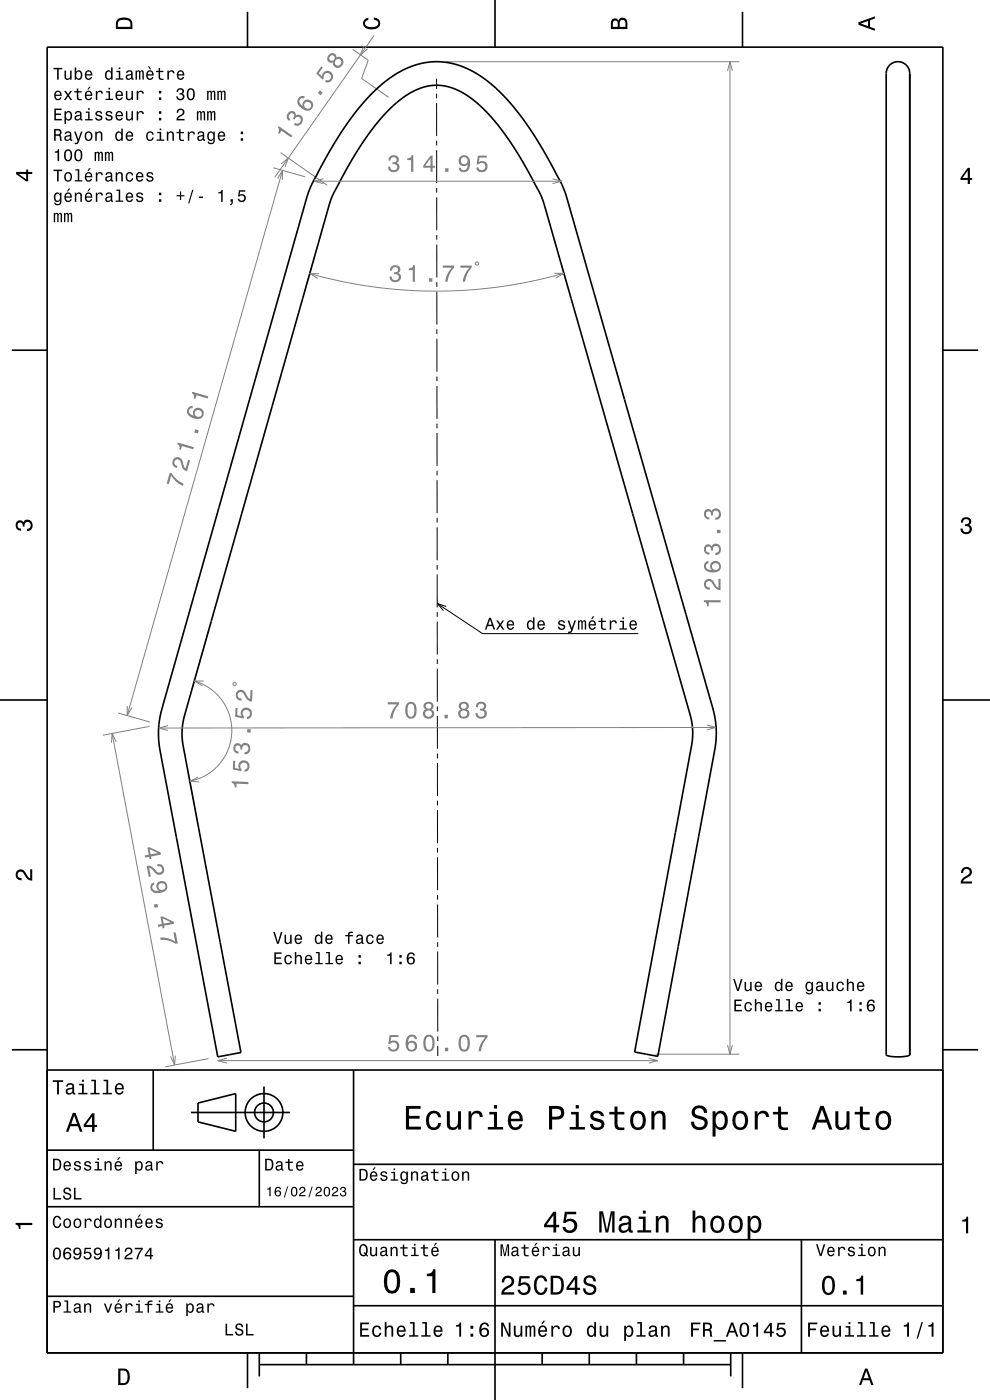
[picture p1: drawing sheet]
<svg xmlns="http://www.w3.org/2000/svg" width="210mm" height="297mm" viewBox="0 0 210 297" stroke-linecap="round" stroke-linejoin="round" font-family="sans-serif">
<path d="M74.8 10.5l3.3 2.3-1.4 3.8 5.8 4.1M94.6 13.1h62.2M58 35.6l6.7 1.9M59.5 32.4l9.9 6.9M66.2 56.1l-1.5 5.4M119.1 56l1.5 5.4M44.3 133.7l-3.6 12.7M25.1 151.3l6.7 1.9M31.7 154.1l-9.9 1.9M39.9 163.8l2.1 10.9M44.2 224.6l-9.1 1.7M139.1 223.6h17.7" fill="none" stroke="#808080" stroke-width=".21"/>
<g fill="none" stroke="#000" stroke-width=".35">
<path d="M10 10h190v277h-190zM52.5 2.5v7.5M78.9 19.8a19.8 19.8 0 0 1 13.8-6.7 20 20 0 0 1 13.6 6.7 78 78 0 0 1 12.9 19.3l1.1 2.9 30.4 106.4a20.6 20.6 0 0 1 .7 11.6l-11.9 64.1-4.9-.9 11.7-63.1a16.5 16.5 0 0 0-.4-10.3l-30.2-105.5a28.5 28.5 0 0 0-3.4-7.5 52.3 52.3 0 0 0-11.7-15.4 11.7 11.7 0 0 0-10.6-3 19.4 19.4 0 0 0-9.1 6.6 77.3 77.3 0 0 0-11 18.1l-30.2 106.8a16.5 16.5 0 0 0-.5 10.3l11.9 63.1-4.9 .9-11.9-63.1a21.2 21.2 0 0 1 .6-12.6l30-106.1a49.1 49.1 0 0 1 5.2-10.6 59.1 59.1 0 0 1 8.8-12zM105 0v10M157.5 2.5v7.5M188.6 13.9a2.5 2.5 0 0 1 2.8-.6 2.5 2.5 0 0 1 1.6 2.3v208.1a7.4 7.4 0 0 1-4.7 .3l-.3-.3v-208.1a2.48 2.48 0 0 1 .6-1.7zM2.5 74.3h7.5M200 74.3h7.5M0 148.5h10M200 148.5h10M2.5 222.7h7.5M10 227h190"/>
<path d="M32.5 227v17M40.5 236h21M42 234l8-2v8l-8-2zM56 230.5v11M75 227v62.5M200 222.7h7.5M10 244h65M10 256h65M55 244v12M75 247h125M10 275h65M75 277h125"/>
<path d="M75 263h125M105 263v34M170 263v24M52.5 287v7.5M55 289.5h100M55 287v5M65 287v2.5M85 287v2.5M95 287v2.5M115 287v2.5M125 287v2.5M135 287v2.5"/>
<path d="M145 287v2.5M155 287v5M157.5 287v7.5"/>
<circle cx="56" cy="236" r="2"/>
<circle cx="56" cy="236" r="4"/>
</g>
<g fill="none" stroke="#000" stroke-width=".21">
<path d="M92.6 16.7v2.2M92.6 19.9v1M92.6 21.9v7M92.6 29.9v1M92.6 31.9v7M92.6 39.9v1M92.6 41.9v7M92.6 49.9v1M92.7 51.9v7M92.7 59.9v1M92.7 61.9v7M92.7 69.9v1"/>
<path d="M92.7 71.9v7M92.7 79.9v1M92.7 81.9v7M92.7 89.9v1M92.7 91.9v7M92.7 99.9v1M92.7 101.9v7M92.7 109.9v1M92.7 111.9v7M92.7 119.9v1M92.7 121.9v7M92.7 129.9v1"/>
<path d="M92.7 131.9l.1 7M92.8 139.9v1M92.8 141.9v7M92.8 149.9v1M92.8 151.9v7M92.8 159.9v1M92.8 161.9v7M92.8 171.9v7M92.8 169.9v1M92.8 179.9v1M92.8 181.9v7M92.8 191.9v7"/>
<path d="M92.8 189.9v1M92.8 199.9v1M92.8 201.9v7M92.8 209.9v1M92.8 211.9l.1 7M92.9 219.9v1M92.9 221.9v2.1"/>
</g>
<g fill="#000">
<path d="M25 4a2.2 2.2 0 0 0-.4 2.2h3.5v-1.2a1.42 1.42 0 0 0-1.8-1.3zM25.3 4.4a2.13 2.13 0 0 1 2.3 .3l.1 1h-2.7l.1-1z" fill-rule="evenodd"/>
<path d="M77.3 4.2l.8-.4v.4a.7 .7 0 0 0-.7 .5 .7 .7 0 0 0 .4 .8 1.7 1.7 0 0 0 2.5-.5 .9 .9 0 0 0-1-.8v-.5a1.24 1.24 0 0 1 1.4 1.1 1.24 1.24 0 0 1-1.1 1.4 2.22 2.22 0 0 1-2.5-.7l-.1-.5z" fill-rule="evenodd"/>
<path d="M129.8 4.2l-.2 .7v1.3h3.5v-1.4a.98 .98 0 0 0-.8-1 .98 .98 0 0 0-1.1 .6 .83 .83 0 0 0-1.4-.2zM130.1 4.5a.54 .54 0 0 1 .7-.1 .54 .54 0 0 1 .2 .6v.7h-1zM131.6 4.4a.62 .62 0 0 1 .7-.1 .62 .62 0 0 1 .4 .6v.8h-1.2z" fill-rule="evenodd"/>
<path d="M182.1 4.7v.6l3.5 1.2v-.4l-1-.4v-1.4l1-.4v-.4zM182.6 5l1.5-.5v1z" fill-rule="evenodd"/>
<path d="M3.4 36.5v.4l2.1 1.6h.5v-1.6h.8v-.4h-.8v-.5h-.4v.5zM4 36.9h1.6v1.1z" fill-rule="evenodd"/>
<path d="M205.3 35.6l-1.6 2.1v.5h1.6v.8h.4v-.8h.5v-.4h-.5v-2.2zM205.3 36.2v1.6h-1.1z" fill-rule="evenodd"/>
<path d="M3.6 110.6a.86 .86 0 0 1 1.4 .2 1.06 1.06 0 0 1 1.2-.5 1.06 1.06 0 0 1 .7 1.2 1.1 1.1 0 0 1-1.2 1.2v-.5a.71 .71 0 0 0 .8-1 .71 .71 0 0 0-1.3-.1v.6h-.4a.61 .61 0 0 0-.3-.8 .61 .61 0 0 0-.8 .3 .61 .61 0 0 0 .2 .8l.6 .1v.5a1.15 1.15 0 0 1-1.2-.7 1.15 1.15 0 0 1 .3-1.3z" fill-rule="evenodd"/>
<path d="M204.1 110a1.08 1.08 0 0 1 1.4-.2 1.08 1.08 0 0 1 .4 1.3l-.3 .3a1.06 1.06 0 0 1 .5 1.2 1.06 1.06 0 0 1-1.2 .7 1.1 1.1 0 0 1-1.2-1.2h.5a.71 .71 0 0 0 1 .8 .71 .71 0 0 0 .1-1.3h-.6v-.4a.61 .61 0 0 0 .8-.3 .61 .61 0 0 0-.2-.8 .61 .61 0 0 0-.9 .2l-.1 .6h-.5z" fill-rule="evenodd"/>
<path d="M3.6 184.7a1.22 1.22 0 0 1 2 .8l.4 .5 .4 .3v-1.9h.4v2.4a1.8 1.8 0 0 1-1.7-1.4 .71 .71 0 0 0-.9-.5 .71 .71 0 0 0-.5 .9 .71 .71 0 0 0 .9 .5v.4a1.19 1.19 0 0 1-1.2-.6 1.19 1.19 0 0 1 .2-1.4z" fill-rule="evenodd"/>
<path d="M204.2 184.2a1.18 1.18 0 0 1 1.9 .3 1.18 1.18 0 0 1-1 1.7l-.5 .4-.3 .4h1.9v.4h-2.4a1.81 1.81 0 0 1 1.4-1.7 .71 .71 0 0 0 .5-.9 .71 .71 0 0 0-.9-.5 .71 .71 0 0 0-.5 .9h-.5z" fill-rule="evenodd"/>
<path d="M11.2 229.2v.3h.9v2.7h.4v-2.7h.9v-.3zM14.3 230l-.3 .5h.4a.47 .47 0 0 1 .6-.4 .47 .47 0 0 1 .3 .6l-.2 .1a.84 .84 0 0 0-1 .2 .84 .84 0 0 0 0 1.1 .9 .9 0 0 0 1.3-.2l.1 .2 .5 .1v-.3l-.3-.1v-.1v-1.2a.87 .87 0 0 0-.6-.7 .87 .87 0 0 0-.8 .2zM14.4 231.3l.9-.3a.66 .66 0 0 1-.1 .7 .66 .66 0 0 1-.8 .1zM16.8 229.9v.3h.6v1.6h-.8v.4h2v-.4h-.8v-1.9zM17.4 229.1v.4h.4v-.4zM19.4 229.1v.3h.6v2.4h-.8v.4h1.9v-.4h-.7v-2.7zM22 229.1v.3h.6v2.4h-.8v.4h1.9v-.4h-.7v-2.7zM24.6 230.1a1.32 1.32 0 0 0 .7 2.1 .9 .9 0 0 0 .9-.7h-.3l-.2 .3-.4 .1a.65 .65 0 0 1-.5-.8h1.5a1 1 0 0 0-.4-1.2 1 1 0 0 0-1.3 .2zM24.9 230.3a.57 .57 0 0 1 .7-.1 .57 .57 0 0 1 .3 .6h-1.1z" fill-rule="evenodd"/>
<path d="M86.1 234.6v5h3.2v-.6h-2.5v-1.7h2.2v-.6h-2.2v-1.5h2.4v-.6zM90.8 236.2a2.6 2.6 0 0 0 .5 3.4 1.59 1.59 0 0 0 2.3-1.4h-.6a.95 .95 0 0 1-.9 1 .95 .95 0 0 1-1-.9 1.59 1.59 0 0 1 .9-2.1 .86 .86 0 0 1 .9 .8h.7a1.56 1.56 0 0 0-1.1-1.3 1.56 1.56 0 0 0-1.7 .5zM94.8 235.8v2.5a1.27 1.27 0 0 0 .9 1.4 1.27 1.27 0 0 0 1.5-.7v.6h.6v-3.8h-.6v2.2a.92 .92 0 0 1-.6 1.1 .92 .92 0 0 1-1.2-.4v-2.9zM99.4 235.8v3.8h.6v-2.2a.95 .95 0 0 1 .5-1.1 .95 .95 0 0 1 1.2 .3l.1 .4h.6a1.28 1.28 0 0 0-1-1.4 1.28 1.28 0 0 0-1.4 .8v-.6zM103.8 235.9v.5h1v2.7h-1.3v.5h3.2v-.5h-1.3v-3.2zM104.8 234.4v.8h.6v-.8zM108.1 236.2a2.63 2.63 0 0 0 .5 3.4 1.58 1.58 0 0 0 2.2-1.1h-.6l-.3 .5-.5 .2a1.08 1.08 0 0 1-1-1.3h2.5a1.66 1.66 0 0 0-.7-2 1.66 1.66 0 0 0-2.1 .3zM108.6 236.5a.94 .94 0 0 1 1.2-.2 .94 .94 0 0 1 .5 1h-1.9zM116.5 234.6v5h.6v-2.1h.8a1.47 1.47 0 0 0 1.8-1.2 1.47 1.47 0 0 0-1.5-1.7zM117.1 235.2a1.6 1.6 0 0 1 1.8 .5 .86 .86 0 0 1 0 .9 .86 .86 0 0 1-.9 .3h-.9zM121.1 235.9v.5h1v2.7h-1.3v.5h3.3v-.5h-1.3v-3.2zM122.1 234.4v.8h.7v-.8zM125.6 235.9a1.08 1.08 0 0 0-.3 1.2 1.08 1.08 0 0 0 1 .7l1.1 .4a.57 .57 0 0 1 .2 .6 .57 .57 0 0 1-.5 .4 .96 .96 0 0 1-1.4-.8h-.6a1.6 1.6 0 0 0 1.3 1.4 1.6 1.6 0 0 0 1.7-.8 1.13 1.13 0 0 0-1-1.6l-1.1-.3-.2-.4a.87 .87 0 0 1 .9-.5 .87 .87 0 0 1 .8 .6h.6a1.4 1.4 0 0 0-2.1-1.1zM130.4 234.7v1.2h-1.1v.5h1.1v2.6l.2 .4 .4 .3h1.4v-.5a.98 .98 0 0 1-1.4-.5v-2.3h1.4v-.5h-1.4v-1.2zM134.1 236.2a2.56 2.56 0 0 0 .5 3.4 1.72 1.72 0 0 0 1.8-.2 1.72 1.72 0 0 0 .6-1.7 1.7 1.7 0 0 0-.9-1.9 1.7 1.7 0 0 0-2 .4zM134.6 236.6a.96 .96 0 0 1 1-.4 .96 .96 0 0 1 .7 .8 1.59 1.59 0 0 1-1 2.2 1.19 1.19 0 0 1-1-1.5zM138.2 235.8v3.8h.6v-2.2a.97 .97 0 0 1 .5-1.1 .97 .97 0 0 1 1.1 .1l.1 .8v2.4h.7v-2.5a1.27 1.27 0 0 0-.9-1.4 1.27 1.27 0 0 0-1.5 .6v-.5zM147.1 234.9a1.38 1.38 0 0 0-.3 1.5 1.38 1.38 0 0 0 1.3 .9 1.26 1.26 0 0 1 1.4 .9 1.15 1.15 0 0 1-1.3 .9 1.15 1.15 0 0 1-1-1.1h-.7a1.8 1.8 0 0 0 1.7 1.8 1.8 1.8 0 0 0 1.9-1.6 1.45 1.45 0 0 0-1.5-1.4 1.02 1.02 0 0 1-1.2-.9 .99 .99 0 0 1 1.1-.8 .99 .99 0 0 1 .8 1h.7a1.67 1.67 0 0 0-1-1.6 1.67 1.67 0 0 0-1.9 .4zM151.2 235.8v5.3h.6v-2.1a1.32 1.32 0 0 0 1.4 .7 1.32 1.32 0 0 0 1.1-1.1 2.43 2.43 0 0 0-.8-2.8 1.22 1.22 0 0 0-1.7 .5v-.5zM152.1 236.6a.89 .89 0 0 1 .9-.4 .89 .89 0 0 1 .7 .8 1.61 1.61 0 0 1-.9 2.2 1.19 1.19 0 0 1-1-1.5zM155.8 236.2a2.56 2.56 0 0 0 .5 3.4 1.72 1.72 0 0 0 1.8-.2 1.72 1.72 0 0 0 .6-1.7 1.7 1.7 0 0 0-.9-1.9 1.7 1.7 0 0 0-2 .4zM156.3 236.6a.96 .96 0 0 1 1-.4 .96 .96 0 0 1 .7 .8 1.59 1.59 0 0 1-1 2.2 1.19 1.19 0 0 1-1-1.5zM160.1 235.8v3.8h.6v-2.2a.95 .95 0 0 1 .5-1.1 .95 .95 0 0 1 1.2 .3l.1 .4h.6a1.28 1.28 0 0 0-1-1.4 1.28 1.28 0 0 0-1.4 .8v-.6zM165.1 234.7v1.2h-1.1v.5h1.1v2.6l.2 .4 .4 .3h1.4v-.5a.97 .97 0 0 1-1.4-.5v-2.3h1.4v-.5h-1.4v-1.2zM174 234.6l-1.8 5h.6l.6-1.5h2l.5 1.5h.7l-1.9-5zM174.4 235.3l.7 2.2h-1.5zM177.2 235.8v2.5a1.27 1.27 0 0 0 .9 1.4 1.27 1.27 0 0 0 1.5-.7v.6h.6v-3.8h-.6v2.2a.92 .92 0 0 1-.6 1.1 .92 .92 0 0 1-1.1-.4l-.1-2.9zM182.4 234.7v1.2h-1.1v.5h1.1v2.6l.2 .4 .4 .3h1.5v-.5a.97 .97 0 0 1-1.4-.5l-.1-2.3h1.5v-.5h-1.5v-1.2zM186.1 236.2a2.56 2.56 0 0 0 .6 3.4 1.72 1.72 0 0 0 1.8-.2 1.72 1.72 0 0 0 .6-1.7 1.7 1.7 0 0 0-.9-1.9 1.7 1.7 0 0 0-2.1 .4zM186.6 236.6a.96 .96 0 0 1 1-.4 .96 .96 0 0 1 .7 .8 1.59 1.59 0 0 1-.9 2.2 1.19 1.19 0 0 1-1.1-1.5z" fill-rule="evenodd"/>
<path d="M3.3 259.4h3.5v.5h-2.5v.8h-.3a.77 .77 0 0 0-.7-.9z" fill-rule="evenodd"/>
<path d="M11.4 252v2.5h1.6v-.3h-1.3v-2.2zM13.7 252.1a.69 .69 0 0 0-.2 .8 .69 .69 0 0 0 .6 .4l.3 .1a.46 .46 0 0 1 .3 .7 .46 .46 0 0 1-.7 .1l-.3-.6h-.3a.86 .86 0 0 0 1 1 .86 .86 0 0 0 .5-1.3l-.5-.3a.51 .51 0 0 1-.6-.4 .5 .5 0 0 1 .5-.4 .5 .5 0 0 1 .5 .5h.3a.85 .85 0 0 0-.5-.8 .85 .85 0 0 0-.9 .2zM15.7 252v2.5h1.6v-.3h-1.3v-2.2z" fill-rule="evenodd"/>
<path d="M11.3 245.8v2.5h.8a1.37 1.37 0 0 0 .7-2.2 1.56 1.56 0 0 0-1.5-.3zM11.6 246.1a.98 .98 0 0 1 1.1 .7 .98 .98 0 0 1-.6 1.2h-.5zM13.7 246.6a1.04 1.04 0 0 0-.2 1.2 1.04 1.04 0 0 0 1 .5l.5-.5h-.3l-.4 .3a.54 .54 0 0 1-.5-.7h1.3a.83 .83 0 0 0-.4-.9 .83 .83 0 0 0-1 .1zM13.9 246.7l.2-.1a.48 .48 0 0 1 .5 .1 .48 .48 0 0 1 .1 .5h-.9zM15.9 246.5l-.2 .1a.68 .68 0 0 0 .9 .9l.2 .1a.43 .43 0 0 1-.4 .5 .43 .43 0 0 1-.4-.4h-.3a.74 .74 0 0 0 .9 .7 .74 .74 0 0 0 .5-1l-1-.4a.38 .38 0 0 1 .3-.5 .38 .38 0 0 1 .4 .4h.3a.77 .77 0 0 0-1.2-.4zM18 246.5l-.1 .1a.68 .68 0 0 0 .9 .9l.2 .1a.43 .43 0 0 1-.4 .5 .43 .43 0 0 1-.5-.4h-.3a.74 .74 0 0 0 .9 .7 .74 .74 0 0 0 .5-1l-.9-.4a.38 .38 0 0 1 .3-.5 .38 .38 0 0 1 .4 .4h.3a.78 .78 0 0 0-1.3-.4zM20.2 246.4v.3h.5v1.3h-.7v.3h1.6v-.3h-.6v-1.6zM20.7 245.7v.4h.3v-.4zM22.2 246.4v1.9h.3v-1.1a.45 .45 0 0 1 .4-.6 .45 .45 0 0 1 .5 .5v1.2h.3v-1.3a.63 .63 0 0 0-.5-.7 .63 .63 0 0 0-.7 .4v-.3zM25.2 245.5l-.4 .6h.3l.5-.6zM24.5 246.6a1.04 1.04 0 0 0-.2 1.2 1.04 1.04 0 0 0 1.1 .5l.5-.5h-.4l-.4 .3a.54 .54 0 0 1-.5-.7h1.3a.83 .83 0 0 0-.4-.9 .83 .83 0 0 0-1 .1zM24.8 246.7l.1-.1a.48 .48 0 0 1 .5 .1 .48 .48 0 0 1 .2 .5h-1zM28.7 246.4v2.7h.3v-1.1a.66 .66 0 0 0 .7 .4 .66 .66 0 0 0 .5-.6 .91 .91 0 0 0 0-1.1 .91 .91 0 0 0-1-.3l-.2 .3v-.3zM29.1 246.8a.45 .45 0 0 1 .5-.2 .45 .45 0 0 1 .3 .4l.1 .3a.6 .6 0 0 1-.5 .8 .85 .85 0 0 1-.4-1.3zM31.1 246.5l-.2 .4h.3a.39 .39 0 0 1 .4-.3 .39 .39 0 0 1 .3 .5h-.1a.65 .65 0 0 0-1 .4 .65 .65 0 0 0 .6 .9l.6-.3 .1 .2h.4v-.2l-.2-.1v-1.1a.72 .72 0 0 0-.5-.6 .72 .72 0 0 0-.7 .2zM31.2 247.6l.8-.3a.55 .55 0 0 1-.2 .6 .55 .55 0 0 1-.6 .1zM33.1 246.4v1.9h.4v-1.1a.47 .47 0 0 1 .2-.6 .47 .47 0 0 1 .6 .2v.2h.4a.64 .64 0 0 0-.5-.7 .64 .64 0 0 0-.8 .4v-.3z" fill-rule="evenodd"/>
<path d="M11.4 258.2a1.45 1.45 0 0 0 .7 2.3 .94 .94 0 0 0 .9-1h-.3a.59 .59 0 0 1-.8 .7 1.3 1.3 0 0 1 .2-2l.3 .1 .2 .4h.4a.85 .85 0 0 0-.6-.8 .85 .85 0 0 0-1 .3zM13.6 258.7a1.04 1.04 0 0 0-.1 1.3 1.04 1.04 0 0 0 1.1 .5 1.04 1.04 0 0 0 .5-1.3 1.04 1.04 0 0 0-1.2-.7zM13.9 258.9a.48 .48 0 0 1 .5-.1 .48 .48 0 0 1 .3 .4 .66 .66 0 0 1 0 .7 .66 .66 0 0 1-.7 .3 .97 .97 0 0 1-.1-1.3zM15.8 258.7a1.04 1.04 0 0 0-.2 1.3 1.04 1.04 0 0 0 1.2 .5 1.04 1.04 0 0 0 .5-1.3 1.04 1.04 0 0 0-1.2-.7zM16 258.9a.48 .48 0 0 1 .6-.1 .48 .48 0 0 1 .3 .4 .66 .66 0 0 1 0 .7 .66 .66 0 0 1-.7 .3 .97 .97 0 0 1-.2-1.3zM18 258.5v2h.3v-1.1a.47 .47 0 0 1 .2-.6 .47 .47 0 0 1 .6 .2l.1 .1h.3a.64 .64 0 0 0-.5-.6 .64 .64 0 0 0-.7 .4v-.4zM20.1 258.7a1.07 1.07 0 0 0-.2 1.1 1.07 1.07 0 0 0 .9 .7l.4-.3v.3h.3v-2.6h-.3v.9a.64 .64 0 0 0-1.1-.1zM20.4 258.9a.44 .44 0 0 1 .4-.1 .44 .44 0 0 1 .4 .4 .65 .65 0 0 1 0 .7 .65 .65 0 0 1-.7 .3 .98 .98 0 0 1-.1-1.3zM22.3 258.7a1.04 1.04 0 0 0-.1 1.3 1.04 1.04 0 0 0 1.1 .5 1.04 1.04 0 0 0 .5-1.3 1.04 1.04 0 0 0-1.2-.7zM22.5 258.9a.48 .48 0 0 1 .6-.1 .48 .48 0 0 1 .3 .4 .66 .66 0 0 1 0 .7 .66 .66 0 0 1-.7 .3 .97 .97 0 0 1-.2-1.3zM24.3 258.5v2h.4v-1.1a.45 .45 0 0 1 .3-.7 .45 .45 0 0 1 .5 .6v1.2h.4v-1.3a.63 .63 0 0 0-.5-.7 .63 .63 0 0 0-.7 .3v-.3zM26.5 258.5v2h.3v-1.1a.45 .45 0 0 1 .4-.7 .45 .45 0 0 1 .5 .6v1.2h.3v-1.3a.63 .63 0 0 0-.4-.7 .63 .63 0 0 0-.8 .3v-.3zM29.5 257.7l-.3 .6h.2l.5-.6zM28.9 258.7a1.04 1.04 0 0 0-.2 1.2 1.04 1.04 0 0 0 1 .6l.5-.6h-.3l-.4 .4a.54 .54 0 0 1-.5-.7h1.2a.83 .83 0 0 0-.3-1 .83 .83 0 0 0-1 .1zM29.1 258.9l.1-.1a.48 .48 0 0 1 .5 .1 .48 .48 0 0 1 .2 .4h-.9zM31 258.7a1.04 1.04 0 0 0-.2 1.2 1.04 1.04 0 0 0 1.1 .6l.5-.6h-.3a.49 .49 0 0 1-.7 .3 .49 .49 0 0 1-.3-.6h1.3a.83 .83 0 0 0-.3-1 .83 .83 0 0 0-1.1 .1zM31.3 258.9l.1-.1a.48 .48 0 0 1 .5 .1 .48 .48 0 0 1 .2 .4h-1zM33.2 258.6l-.1 .2a.69 .69 0 0 0 .8 .9l.3 .1a.43 .43 0 0 1-.4 .5 .43 .43 0 0 1-.5-.4h-.3a.74 .74 0 0 0 .9 .7 .74 .74 0 0 0 .5-1.1l-1-.3a.38 .38 0 0 1 .3-.5 .38 .38 0 0 1 .5 .3h.3a.78 .78 0 0 0-1.3-.4z" fill-rule="evenodd"/>
<path d="M15.4 236.1l-1.4 4h.5l.4-1.2h1.6l.5 1.2h.5l-1.5-4zM15.7 236.7l.7 1.7h-1.3zM19.5 236.2l-1.7 2.4v.5h1.7v1h.5v-1h.6v-.5h-.6v-2.4zM19.5 236.9v1.7h-1.3z" fill-rule="evenodd"/>
<path d="M56.2 245.8v2.5h.9a1.37 1.37 0 0 0 .7-2.2 1.55 1.55 0 0 0-1.6-.3zM56.6 246.1a.98 .98 0 0 1 1.1 .7 .98 .98 0 0 1-.6 1.2h-.5zM58.7 246.5l-.2 .4h.3a.39 .39 0 0 1 .5-.3 .39 .39 0 0 1 .3 .5h-.2a.65 .65 0 0 0-.9 .4 .65 .65 0 0 0 .5 .9l.7-.3v.2h.4v-.2l-.1-.1-.1-1.1a.72 .72 0 0 0-.4-.6 .72 .72 0 0 0-.8 .2zM58.8 247.6l.8-.3a.55 .55 0 0 1-.1 .6 .55 .55 0 0 1-.7 .1zM61.1 245.9v.5h-.5v.3h.5v1.3a.75 .75 0 0 0 1 .4v-.3l-.6-.1-.1-.4v-.9h.7v-.3h-.7v-.5zM63 246.6a1.04 1.04 0 0 0-.2 1.2 1.04 1.04 0 0 0 1.1 .5l.5-.5h-.4l-.4 .3a.54 .54 0 0 1-.5-.7h1.3a.83 .83 0 0 0-.4-.9 .83 .83 0 0 0-1 .1zM63.3 246.7l.1-.1a.47 .47 0 0 1 .5 .1 .47 .47 0 0 1 .2 .5h-1z" fill-rule="evenodd"/>
<path d="M56.7 252.1v.3h.4v1.4h.3v-2zM58.5 251.9a1.37 1.37 0 0 0 .1 1.9 .66 .66 0 0 0 .9-.2 .66 .66 0 0 0-.1-.9 .66 .66 0 0 0-.9 0 .59 .59 0 0 1 .5-.7l.4 .3h.2a.64 .64 0 0 0-.4-.5 .64 .64 0 0 0-.7 .1zM58.5 253.2a.45 .45 0 0 1 .9 0 .45 .45 0 0 1-.9 0zM60.9 251.7l-.7 2.3h.2l.7-2.3zM61.9 252a1.16 1.16 0 0 0 .5 1.8 1.16 1.16 0 0 0 .5-1.8 .63 .63 0 0 0-1 0zM62.2 252.1l.2-.1a.98 .98 0 0 1 0 1.6l-.2-.1-.2-.4v-.6zM63.7 251.9l-.2 .6h.2a.4 .4 0 0 1 .3-.5 .4 .4 0 0 1 .5 .3 .4 .4 0 0 1-.3 .5l-.1 .1a.93 .93 0 0 0-.7 .9h1.4v-.3h-1.1l.5-.4a.67 .67 0 0 0 .5-1 .67 .67 0 0 0-1-.2zM66.1 251.7l-.7 2.3h.2l.7-2.3zM67.1 251.9l-.2 .6h.3a.4 .4 0 0 1 .3-.5 .4 .4 0 0 1 .5 .3 .4 .4 0 0 1-.3 .5l-.2 .1a.94 .94 0 0 0-.6 .9h1.4v-.3h-1.1l.5-.4a.67 .67 0 0 0 .5-1 .67 .67 0 0 0-1.1-.2zM68.8 252a1.16 1.16 0 0 0 .5 1.8 1.16 1.16 0 0 0 .5-1.8 .63 .63 0 0 0-1 0zM69.1 252.1l.2-.1a.98 .98 0 0 1 0 1.6l-.2-.1-.2-.4v-.6zM70.6 251.9l-.2 .6h.3a.4 .4 0 0 1 .3-.5 .4 .4 0 0 1 .5 .3 .4 .4 0 0 1-.3 .5l-.2 .1a.93 .93 0 0 0-.6 .9h1.3v-.3h-1l.4-.4a.67 .67 0 0 0 .6-1 .67 .67 0 0 0-1.1-.2zM72.3 251.9l-.2 .5h.3a.35 .35 0 0 1 .2-.4 .35 .35 0 0 1 .4 .1 .35 .35 0 0 1-.1 .5h-.3v.2a.42 .42 0 0 1 .6 .4 .42 .42 0 0 1-.5 .5 .42 .42 0 0 1-.4-.6h-.2a.66 .66 0 0 0 .9 .7 .66 .66 0 0 0 .1-1.1 .58 .58 0 0 0 .1-.9 .58 .58 0 0 0-.9 .1z" fill-rule="evenodd"/>
<path d="M76.2 248v2.5h.9a1.37 1.37 0 0 0 .7-2.2 1.58 1.58 0 0 0-1.6-.3zM76.6 248.3a.98 .98 0 0 1 1.1 .7 .98 .98 0 0 1-.6 1.2h-.5zM79.4 247.7l-.4 .6h.2l.5-.6zM78.7 248.7a1.04 1.04 0 0 0-.2 1.2 1.04 1.04 0 0 0 1 .6l.5-.6h-.3l-.4 .4a.54 .54 0 0 1-.5-.7h1.3a.83 .83 0 0 0-.4-1 .83 .83 0 0 0-1 .1zM78.9 248.9l.2-.1a.47 .47 0 0 1 .5 .1 .47 .47 0 0 1 .1 .4h-.9zM80.9 248.6l-.2 .2a.69 .69 0 0 0 .9 .9l.2 .1a.43 .43 0 0 1-.4 .5 .43 .43 0 0 1-.4-.4h-.3a.74 .74 0 0 0 .9 .7 .74 .74 0 0 0 .5-1.1l-1-.3a.38 .38 0 0 1 .3-.5 .38 .38 0 0 1 .4 .4l.3-.1a.78 .78 0 0 0-1.2-.4zM83 248.6v.3h.5v1.3h-.7v.3h1.7v-.3h-.7v-1.6zM83.5 247.9v.3h.3v-.3zM85.1 248.7a1.06 1.06 0 0 0-.2 1.1 1.06 1.06 0 0 0 .9 .7l.4-.3a.52 .52 0 0 1-.2 .7 .52 .52 0 0 1-.7-.3h-.3a.78 .78 0 0 0 .9 .6 .78 .78 0 0 0 .6-.8v-1.9h-.3v.3l-.2-.2a.64 .64 0 0 0-.9 .1zM85.4 248.9a.45 .45 0 0 1 .4-.1 .45 .45 0 0 1 .4 .4 .65 .65 0 0 1 0 .7 .65 .65 0 0 1-.7 .3l-.2-.4zM87.2 248.5v2h.3v-1.1a.45 .45 0 0 1 .3-.6 .45 .45 0 0 1 .5 .2l.1 1.5h.3v-1.3a.63 .63 0 0 0-.5-.7 .63 .63 0 0 0-.7 .3v-.3zM89.6 248.6l-.2 .5h.3a.39 .39 0 0 1 .4-.4 .39 .39 0 0 1 .3 .6h-.1a.65 .65 0 0 0-1 .4 .65 .65 0 0 0 .6 .8l.6-.3 .1 .2 .4 .1v-.3h-.2v-1.1a.73 .73 0 0 0-1.2-.5zM89.7 249.7l.8-.2a.55 .55 0 0 1-.2 .6 .55 .55 0 0 1-.6 .1zM91.9 248v.6h-.5v.3h.5l.1 1.3a.75 .75 0 0 0 1 .3v-.3l-.7-.1v-.3v-.9h.7v-.3h-.7v-.6zM93.8 248.6v.3h.5v1.3h-.6v.3h1.6v-.3h-.6v-1.6zM94.3 247.9v.3h.4v-.3zM96 248.7a1.04 1.04 0 0 0-.2 1.3 1.04 1.04 0 0 0 1.2 .5 1.04 1.04 0 0 0 .4-1.3 1.04 1.04 0 0 0-1.2-.7zM96.2 248.9a.48 .48 0 0 1 .5-.1 .48 .48 0 0 1 .4 .4 .66 .66 0 0 1 0 .7 .66 .66 0 0 1-.7 .3 .97 .97 0 0 1-.2-1.3zM98 248.5v2h.3v-1.1a.49 .49 0 0 1 .3-.6 .49 .49 0 0 1 .5 .1l.1 1.6h.3v-1.3a.63 .63 0 0 0-.4-.7 .63 .63 0 0 0-.8 .3v-.3z" fill-rule="evenodd"/>
<path d="M11.4 265a1.44 1.44 0 0 0 .7 2.2 1.45 1.45 0 0 0 .6-2.2 .79 .79 0 0 0-1.3 0zM11.8 265h.5a1.69 1.69 0 0 1 0 1.9h-.5a1.69 1.69 0 0 1 0-1.9zM13.8 264.8a1.72 1.72 0 0 0 .1 2.3 .83 .83 0 0 0 1.1-.2 .83 .83 0 0 0-.1-1.1 .83 .83 0 0 0-1.2 0 .74 .74 0 0 1 .6-.9l.4 .1 .1 .3h.3a.8 .8 0 0 0-.5-.6 .8 .8 0 0 0-.8 .1zM13.7 266.4a.55 .55 0 0 1 1.1 0 .55 .55 0 0 1-1.1 0zM15.8 264.9a.82 .82 0 0 0-.1 1.2 .82 .82 0 0 0 1.2-.1 .73 .73 0 0 1-.6 .9l-.3-.1-.1-.3h-.3a.88 .88 0 0 0 1 .7 .88 .88 0 0 0 .7-1.1 1.01 1.01 0 0 0-.3-1.2 1.01 1.01 0 0 0-1.2 0zM15.9 265.5a.53 .53 0 0 1 1 0 .53 .53 0 0 1-1 0zM18 264.7l-.2 1.3h.3a.57 .57 0 0 1 .8-.1 .57 .57 0 0 1 0 .9 .57 .57 0 0 1-.9-.3h-.3a.86 .86 0 0 0 1.1 .8 .86 .86 0 0 0 .6-1.2 .86 .86 0 0 0-1.3-.4l.1-.7h1.1v-.3zM20.1 264.9a.82 .82 0 0 0 0 1.2 .82 .82 0 0 0 1.2-.1 .73 .73 0 0 1-.6 .9l-.3-.1-.2-.3h-.3a.88 .88 0 0 0 1 .7 .88 .88 0 0 0 .7-1.1 1.01 1.01 0 0 0-.2-1.2 1.01 1.01 0 0 0-1.3 0zM20.2 265.5a.55 .55 0 0 1 1.1 0 .55 .55 0 0 1-1.1 0zM22.3 265.1v.3h.6v1.8h.3v-2.6h-.3a.55 .55 0 0 1-.6 .5zM24.4 265.1v.3h.6v1.8h.4v-2.6h-.3a.55 .55 0 0 1-.7 .5zM26.7 264.9l-.3 .6h.4a.5 .5 0 0 1 .3-.6 .5 .5 0 0 1 .6 .4 .5 .5 0 0 1-.3 .6l-.2 .1a1.17 1.17 0 0 0-.8 1.2h1.7v-.4h-1.4l.7-.5a.83 .83 0 0 0 .6-1.2 .83 .83 0 0 0-1.3-.2zM28.6 264.7v.3h1.4a3.7 3.7 0 0 0-1.1 2.2h.4a3.8 3.8 0 0 1 1-2.2v-.3zM31.8 264.7l-1.1 1.5v.3h1.1v.7h.3v-.7h.4v-.3h-.4v-1.5zM31.8 265.1v1.1h-.8z" fill-rule="evenodd"/>
<path d="M11.3 276v2.5h.4v-1.1a.96 .96 0 0 0 1.2-.7 .67 .67 0 0 0-.7-.7zM11.7 276.3h.4a.43 .43 0 0 1 .5 .4 .43 .43 0 0 1-.5 .4h-.4zM13.6 275.9v.3h.5v2h-.6v.3h1.6v-.3h-.6v-2.3zM15.9 276.6l-.2 .5h.3a.39 .39 0 0 1 .5-.4 .39 .39 0 0 1 .2 .6h-.1a.65 .65 0 0 0-.9 .4 .65 .65 0 0 0 .5 .8l.6-.3 .1 .2 .4 .1v-.3h-.2v-1.1a.73 .73 0 0 0-1.2-.5zM16 277.7l.8-.2a.55 .55 0 0 1-.2 .6 .55 .55 0 0 1-.6 .1zM17.8 276.5v2h.4v-1.1a.45 .45 0 0 1 .2-.6 .45 .45 0 0 1 .6 .2v1.5h.3v-1.3a.63 .63 0 0 0-.4-.7 .63 .63 0 0 0-.8 .3v-.3zM22 276.5l.8 2h.3l.7-2h-.3l-.6 1.6-.5-1.6zM25.2 275.7l-.4 .6h.3l.5-.6zM24.5 276.7a1.04 1.04 0 0 0-.2 1.2 1.04 1.04 0 0 0 1.1 .6l.5-.6h-.4l-.4 .4a.54 .54 0 0 1-.5-.7h1.3a.83 .83 0 0 0-.4-1 .83 .83 0 0 0-1 .1zM24.8 276.9l.1-.1a.48 .48 0 0 1 .5 .1 .48 .48 0 0 1 .2 .4h-1zM26.6 276.5v2h.4v-1.1a.47 .47 0 0 1 .2-.6 .47 .47 0 0 1 .6 .2v.1h.4a.64 .64 0 0 0-.5-.6 .64 .64 0 0 0-.8 .4v-.4zM28.8 276.6v.3h.5v1.3h-.6v.3h1.6v-.3h-.6v-1.6zM29.3 275.9v.3h.4v-.3zM30.7 276.6v.3h.6v1.6h.3v-1.6h.7v-.3h-.7v-.3l.7-.1v-.3a.68 .68 0 0 0-.7 0 .68 .68 0 0 0-.3 .7zM33.2 276.6v.3h.5v1.3h-.7v.3h1.6v-.3h-.6v-1.6zM33.7 275.9v.3h.3v-.3zM36.1 275.7l-.4 .6h.2l.5-.6zM35.4 276.7a1.04 1.04 0 0 0-.2 1.2 1.04 1.04 0 0 0 1 .6l.5-.6h-.3l-.4 .4a.54 .54 0 0 1-.5-.7h1.2a.83 .83 0 0 0-.3-1 .83 .83 0 0 0-1 .1zM35.6 276.9l.2-.1a.47 .47 0 0 1 .5 .1 .47 .47 0 0 1 .1 .4h-.9zM39.5 276.5v2.7h.3v-1a.66 .66 0 0 0 .7 .3 .66 .66 0 0 0 .6-.6 .91 .91 0 0 0 0-1 .91 .91 0 0 0-1-.3l-.3 .2v-.3zM40 276.9a.45 .45 0 0 1 .5-.1 .45 .45 0 0 1 .3 .4v.3a.6 .6 0 0 1-.5 .8 .84 .84 0 0 1-.3-1.4zM41.9 276.6l-.2 .5h.3a.39 .39 0 0 1 .5-.4 .39 .39 0 0 1 .2 .6h-.1a.65 .65 0 0 0-.9 .4 .65 .65 0 0 0 .5 .8l.6-.3 .1 .2 .4 .1v-.3h-.2v-1.1a.73 .73 0 0 0-1.2-.5zM42 277.7l.8-.2a.55 .55 0 0 1-.1 .6 .55 .55 0 0 1-.7 .1zM44 276.5v2h.3v-1.1a.47 .47 0 0 1 .3-.6 .47 .47 0 0 1 .6 .2v.1h.3a.64 .64 0 0 0-.5-.6 .64 .64 0 0 0-.7 .4v-.4z" fill-rule="evenodd"/>
<path d="M76.4 264.2a1.45 1.45 0 0 0 .7 2.3l.5-.2 .3 .3 .2-.2-.3-.3a1.53 1.53 0 0 0-.5-2.2l-.6 .1zM76.8 264.3l.3-.1a1.2 1.2 0 0 1 .5 1.6l-.3-.2-.2 .2 .3 .3a.46 .46 0 0 1-.7-.1 1.62 1.62 0 0 1 .1-1.7zM78.5 264.5v1.3a.63 .63 0 0 0 .4 .7 .63 .63 0 0 0 .8-.3v.3h.3v-2h-.3v1.2a.46 .46 0 0 1-.3 .5 .46 .46 0 0 1-.6-.2v-1.5zM80.9 264.6l-.2 .5h.3a.39 .39 0 0 1 .5-.4 .39 .39 0 0 1 .2 .6h-.1a.65 .65 0 0 0-.9 .4 .65 .65 0 0 0 .5 .8l.6-.3 .1 .2 .4 .1v-.3h-.2v-1.2a.72 .72 0 0 0-.5-.5 .72 .72 0 0 0-.7 .1zM81 265.7l.8-.2a.55 .55 0 0 1-.2 .6 .55 .55 0 0 1-.6 .1zM82.8 264.5v2h.4v-1.1a.45 .45 0 0 1 .2-.6 .45 .45 0 0 1 .6 .2v1.5h.3v-1.3a.63 .63 0 0 0-.4-.7 .63 .63 0 0 0-.8 .3v-.3zM85.4 264v.6h-.5v.3h.5l.1 1.3a.75 .75 0 0 0 1 .3v-.3a.49 .49 0 0 1-.7-.2v-1.1h.7v-.3h-.7v-.6zM87.3 264.6v.3h.5v1.3h-.6v.3h1.6v-.3h-.6v-1.6zM87.8 263.9v.3h.4v-.3zM89.8 264v.6h-.6v.3h.6v1.3a.75 .75 0 0 0 1 .3v-.3a.49 .49 0 0 1-.7-.2v-1.1h.7v-.3h-.7v-.6zM92.4 263.7l-.4 .6h.2l.5-.6zM91.7 264.7a1.04 1.04 0 0 0-.2 1.2 1.04 1.04 0 0 0 1 .6l.5-.6h-.3l-.4 .4a.54 .54 0 0 1-.5-.7h1.3a.83 .83 0 0 0-.4-1 .83 .83 0 0 0-1 .1zM91.9 264.9l.2-.1a.47 .47 0 0 1 .5 .1 .47 .47 0 0 1 .1 .4h-.9z" fill-rule="evenodd"/>
<path d="M81.9 269.9a4.4 4.4 0 0 0 0 3.9 1.62 1.62 0 0 0 1.7 .6 1.62 1.62 0 0 0 1.2-1.4 3.3 3.3 0 0 0-.9-3.6l-.7-.1-.8 .1zM82.7 270l.5-.1 .4 .1a3.4 3.4 0 0 1 0 3.7l-.4 .2-.5-.2a3.4 3.4 0 0 1 0-3.7zM87 273.2v1.1h1v-1.1zM90.5 270.2v.5h1.2v3.6h.7v-5h-.5a1.1 1.1 0 0 1-1.4 .9z" fill-rule="evenodd"/>
<path d="M106.2 264v2.5h.3v-2.3l.4 2.3h.3l.5-2.3v2.3h.3v-2.5h-.5l-.4 2.2-.5-2.2zM108.7 264.6l-.2 .5h.3a.39 .39 0 0 1 .5-.4 .39 .39 0 0 1 .3 .6h-.2a.65 .65 0 0 0-.9 .4 .65 .65 0 0 0 .5 .8l.7-.3v.2l.4 .1v-.3h-.1l-.1-1.2a.72 .72 0 0 0-.4-.5 .72 .72 0 0 0-.8 .1zM108.8 265.7l.8-.2a.55 .55 0 0 1-.1 .6 .55 .55 0 0 1-.7 .1zM111.1 264v.6h-.5v.3h.5v1.3a.75 .75 0 0 0 1 .3v-.3a.49 .49 0 0 1-.7-.2v-1.1h.7v-.3h-.7v-.6zM113.7 263.7l-.4 .6h.3l.5-.6zM113 264.7a1.04 1.04 0 0 0-.2 1.2 1.04 1.04 0 0 0 1.1 .6l.5-.6h-.4l-.4 .4a.54 .54 0 0 1-.5-.7h1.3a.83 .83 0 0 0-.4-1 .83 .83 0 0 0-1 .1zM113.3 264.9l.1-.1a.48 .48 0 0 1 .5 .1 .48 .48 0 0 1 .2 .4h-1zM115.1 264.5v2h.4v-1.1a.47 .47 0 0 1 .2-.6 .47 .47 0 0 1 .6 .2v.1h.3a.64 .64 0 0 0-.4-.6 .64 .64 0 0 0-.8 .4v-.4zM117.3 264.6v.3h.5v1.3h-.6v.3h1.6v-.3h-.6v-1.6zM117.8 263.9v.3h.4v-.3zM119.6 264.6l-.2 .5h.3a.39 .39 0 0 1 .4-.4 .39 .39 0 0 1 .3 .6h-.1a.65 .65 0 0 0-1 .4 .65 .65 0 0 0 .6 .8l.6-.3 .1 .2 .4 .1v-.3h-.2v-1.2a.72 .72 0 0 0-.5-.5 .72 .72 0 0 0-.7 .1zM119.7 265.7l.8-.2a.55 .55 0 0 1-.2 .6 .55 .55 0 0 1-.6 .1zM121.5 264.5v1.3a.63 .63 0 0 0 .4 .7 .63 .63 0 0 0 .8-.3v.3h.3v-2h-.3v1.2a.46 .46 0 0 1-.3 .5 .46 .46 0 0 1-.6-.2v-1.5z" fill-rule="evenodd"/>
<path d="M106.8 271l-.3 .4-.1 .7h.5a.81 .81 0 0 1 .6-1 .81 .81 0 0 1 1 .6 .81 .81 0 0 1-.6 1 2.07 2.07 0 0 0-1.6 1.9h2.8v-.5h-2.2a1.95 1.95 0 0 1 1.3-1 1.31 1.31 0 0 0 .7-2 1.31 1.31 0 0 0-2.1-.1zM110.2 270.7l-.3 2.1h.5a.9 .9 0 0 1 1.3-.2 .9 .9 0 0 1 0 1.4 .9 .9 0 0 1-1.3-.1l-.1-.3h-.5a1.39 1.39 0 0 0 1.6 1.2 1.39 1.39 0 0 0 1.1-1.7 1.39 1.39 0 0 0-1.7-1l-.4 .2 .2-1.1h1.7v-.5zM113.6 271.1a2.87 2.87 0 0 0 .5 3.5 1.44 1.44 0 0 0 2.1-1.4h-.6a.94 .94 0 0 1-1.2 1 2.38 2.38 0 0 1-.1-3.1 .82 .82 0 0 1 1.2 .7h.6a1.36 1.36 0 0 0-1-1.2 1.36 1.36 0 0 0-1.5 .5zM116.8 270.6v4h1.3a1.63 1.63 0 0 0 1.5-2 1.58 1.58 0 0 0-1.5-2zM117.3 271.1l1.2 .1a2.16 2.16 0 0 1 0 2.9l-1.2 .1zM121.9 270.7l-1.7 2.4v.5h1.7v1h.5v-1h.6v-.4h-.6v-2.5zM121.9 271.4v1.8h-1.2zM124.1 270.9a1.1 1.1 0 0 0-.3 1.2 1.1 1.1 0 0 0 1.1 .7 .88 .88 0 0 1 1 1 .96 .96 0 0 1-1 .4 .96 .96 0 0 1-.7-.9h-.6a1.41 1.41 0 0 0 1.6 1.4 1.41 1.41 0 0 0 1.2-1.7 2.87 2.87 0 0 0-1.9-.9 .75 .75 0 0 1 .5-1.1 .75 .75 0 0 1 .9 .8h.5a1.33 1.33 0 0 0-.8-1.2 1.33 1.33 0 0 0-1.5 .3z" fill-rule="evenodd"/>
<path d="M117.4 257.1l-2 2.7v.6h2v1.1h.6v-1.1h.6v-.6h-.6v-2.7zM117.4 257.8v2h-1.4zM119.8 257.1l-.3 2.4h.5a1.01 1.01 0 0 1 1.5-.3 1.01 1.01 0 0 1 0 1.5 1.01 1.01 0 0 1-1.5-.1l-.1-.3h-.6a1.56 1.56 0 0 0 1.9 1.3 1.56 1.56 0 0 0 1.2-1.9 1.56 1.56 0 0 0-2-1.1l-.3 .2 .1-1.2h2v-.5zM127.1 257v4.5h.5v-4.1l.9 4.1h.5l.9-4.1v4.1h.5v-4.5h-.8l-.9 3.9-.8-3.9zM131.7 258.2l-.4 .8h.5a.71 .71 0 0 1 .9-.7 .71 .71 0 0 1 .5 1l-.3 .1a1.47 1.47 0 0 0-1.7 1.2 .94 .94 0 0 0 1 1l.6-.2 .6-.4 .1 .4 .7 .1v-.5h-.3v-2.1a1.31 1.31 0 0 0-2.2-.7zM131.9 260.1l1.4-.4a.99 .99 0 0 1-.2 1.1 .99 .99 0 0 1-1.2 .1l-.1-.4zM135.5 258.1v.5h.9v2.4h-1.2v.5h2.9v-.5h-1.1v-2.9zM136.4 256.8v.7h.6v-.7zM139.1 258v3.5h.6v-2a.82 .82 0 0 1 .5-1 .82 .82 0 0 1 1 .4v2.6h.6v-2.3a1.14 1.14 0 0 0-.8-1.3 1.14 1.14 0 0 0-1.3 .6v-.5zM146.9 256.8v4.7h.6v-2a.82 .82 0 0 1 .5-1 .82 .82 0 0 1 1 .4v2.6h.6v-2.3a1.13 1.13 0 0 0-.8-1.3 1.13 1.13 0 0 0-1.3 .6v-1.7zM151.1 258.4a1.96 1.96 0 0 0 1.1 3.2 1.95 1.95 0 0 0 1.5-1.6 1.95 1.95 0 0 0-.9-2l-.6-.1-.7 .1zM151.5 258.7a.86 .86 0 0 1 .9-.3 .86 .86 0 0 1 .6 .7 1.43 1.43 0 0 1-.8 2 1.5 1.5 0 0 1-.7-2.4zM155 258.4a1.96 1.96 0 0 0 1.1 3.2 1.95 1.95 0 0 0 1.5-1.6 1.95 1.95 0 0 0-.9-2l-.6-.1-.7 .1zM155.4 258.7a.86 .86 0 0 1 .9-.3 .86 .86 0 0 1 .6 .7 1.43 1.43 0 0 1-.8 2 1.51 1.51 0 0 1-.7-2.4zM158.6 258v4.8h.6v-1.9a1.19 1.19 0 0 0 1.2 .7 1.19 1.19 0 0 0 1-1.1 1.94 1.94 0 0 0-1.2-2.6 1.06 1.06 0 0 0-1 .6v-.5zM159.4 258.7a.81 .81 0 0 1 .9-.3 .81 .81 0 0 1 .6 .7 1.45 1.45 0 0 1-.8 2 1.52 1.52 0 0 1-.7-2.4z" fill-rule="evenodd"/>
<path d="M174.7 271.1a3.5 3.5 0 0 0 0 3.1 1.29 1.29 0 0 0 1.4 .5 1.29 1.29 0 0 0 .9-1.1 2.64 2.64 0 0 0-.7-2.9l-.6-.1-.6 .1zM175.3 271.2h.8a2.7 2.7 0 0 1 0 3h-.8a2.72 2.72 0 0 1 0-3zM178.8 273.8v.8h.8v-.8zM181.6 271.4v.4h1v2.8h.5v-4h-.4a.88 .88 0 0 1-1.1 .8z" fill-rule="evenodd"/>
<path d="M173.1 264l.8 2.5h.4l.8-2.5h-.4l-.6 2.1-.7-2.1zM175.7 264.7a1.04 1.04 0 0 0-.2 1.2 1.04 1.04 0 0 0 1 .6l.5-.6h-.3l-.4 .4a.54 .54 0 0 1-.5-.7h1.3a.83 .83 0 0 0-.4-1 .83 .83 0 0 0-1 .1zM175.9 264.9l.2-.1a.47 .47 0 0 1 .5 .1 .47 .47 0 0 1 .1 .4h-.9zM177.8 264.5v2h.3v-1.1a.47 .47 0 0 1 .3-.6 .47 .47 0 0 1 .6 .2v.1h.3a.64 .64 0 0 0-.5-.6 .64 .64 0 0 0-.7 .4v-.4zM180.1 264.6l-.2 .2a.69 .69 0 0 0 .9 .9l.2 .1a.43 .43 0 0 1-.4 .5 .43 .43 0 0 1-.5-.4h-.3a.74 .74 0 0 0 .9 .7 .74 .74 0 0 0 .5-1.1l-.9-.3a.38 .38 0 0 1 .3-.5 .38 .38 0 0 1 .4 .3h.3a.77 .77 0 0 0-1.2-.4zM182.2 264.6v.3h.5v1.3h-.7v.3h1.6v-.3h-.6v-1.6zM182.7 263.9v.3h.3v-.3zM184.3 264.7a1.04 1.04 0 0 0-.1 1.3 1.04 1.04 0 0 0 1.1 .5 1.04 1.04 0 0 0 .5-1.3 1.04 1.04 0 0 0-1.2-.7zM184.5 264.9a.48 .48 0 0 1 .6-.1 .48 .48 0 0 1 .3 .4 .66 .66 0 0 1 0 .7 .66 .66 0 0 1-.7 .3 .98 .98 0 0 1-.2-1.3zM186.4 264.5v2h.3v-1.1a.45 .45 0 0 1 .2-.6 .45 .45 0 0 1 .6 .2v1.5h.4v-1.3a.63 .63 0 0 0-.5-.7 .63 .63 0 0 0-.7 .3v-.3z" fill-rule="evenodd"/>
<path d="M204.1 258.8a.77 .77 0 0 0 .9-.7h.4v3.5h-.5v-2.5h-.8z" fill-rule="evenodd"/>
<path d="M25.1 290.3v3.5h1.1a1.42 1.42 0 0 0 1.3-1.7 1.38 1.38 0 0 0-1.3-1.8zM25.5 290.8h1.1a1.89 1.89 0 0 1 0 2.5l-1.1 .1z" fill-rule="evenodd"/>
<path d="M47.8 280.8v2.5h1.7v-.3h-1.3v-2.2zM50.1 280.9a.69 .69 0 0 0-.1 .8 .69 .69 0 0 0 .6 .5h.3a.46 .46 0 0 1 .3 .7 .46 .46 0 0 1-.7 .1l-.3-.5h-.3a.86 .86 0 0 0 1 .9 .86 .86 0 0 0 .5-1.3l-.5-.2a.51 .51 0 0 1-.6-.5 .5 .5 0 0 1 .5-.4 .5 .5 0 0 1 .4 .6l.4-.1a.85 .85 0 0 0-.5-.7 .85 .85 0 0 0-1 .1zM52.2 280.8v2.5h1.6v-.3h-1.3v-2.2z" fill-rule="evenodd"/>
<path d="M76.4 280.6v3h1.9v-.4h-1.5v-1h1.3v-.4h-1.3v-.9h1.5v-.3zM79.2 281.5a1.31 1.31 0 0 0 .7 2.2 .91 .91 0 0 0 1-1h-.4a.57 .57 0 0 1-.5 .6 .57 .57 0 0 1-.6-.5 .81 .81 0 0 1-.1-.9 .81 .81 0 0 1 .9-.4l.3 .5h.4a.94 .94 0 0 0-.7-.8 .94 .94 0 0 0-1 .3zM81.6 280.5v3.1h.4v-1.4a.54 .54 0 0 1 .3-.6 .54 .54 0 0 1 .7 .3v1.7h.4v-1.6a.76 .76 0 0 0-.5-.8 .76 .76 0 0 0-.9 .4v-1.1zM84.4 281.5a1.32 1.32 0 0 0 .7 2.2 .91 .91 0 0 0 .9-.8h-.3l-.2 .3-.4 .1a.64 .64 0 0 1-.6-.8h1.6a1 1 0 0 0-.5-1.2 1 1 0 0 0-1.2 .2zM84.7 281.7a.57 .57 0 0 1 .7-.1 .57 .57 0 0 1 .3 .6h-1.2zM87 280.5v.3h.6v2.5h-.8v.3h1.9v-.3h-.7v-2.8zM89.6 280.5v.3h.6v2.5h-.8v.3h1.9v-.3h-.7v-2.8zM92.2 281.5a1.32 1.32 0 0 0 .7 2.2 .91 .91 0 0 0 .9-.8h-.3l-.2 .3-.4 .1a.64 .64 0 0 1-.5-.8h1.5a1 1 0 0 0-.4-1.2 1 1 0 0 0-1.3 .2zM92.5 281.7a.57 .57 0 0 1 .7-.1 .57 .57 0 0 1 .3 .6h-1.1z" fill-rule="evenodd"/>
<path d="M96.7 281.1v.3h.7v2.2h.4v-3h-.3a.66 .66 0 0 1-.8 .5zM99.8 282.9v.7h.6v-.7zM99.8 281.2v.7h.6v-.7zM102.1 280.8a2.06 2.06 0 0 0 .2 2.8 .99 .99 0 0 0 1.3-.3 .99 .99 0 0 0-.2-1.3 .99 .99 0 0 0-1.3 0 .88 .88 0 0 1 .7-1.1l.4 .1 .1 .4h.4a.96 .96 0 0 0-.6-.8 .96 .96 0 0 0-1 .2zM102.1 282.7a.64 .64 0 0 1 1.2 0 .64 .64 0 0 1-1.2 0z" fill-rule="evenodd"/>
<path d="M106.3 280.6v3h.4v-2.5l1.1 2.5h.5v-3h-.4v2.4l-1.1-2.4zM109 281.2v1.6a.76 .76 0 0 0 .5 .8 .76 .76 0 0 0 .9-.4v.4h.4v-2.4h-.4v1.4a.55 .55 0 0 1-.3 .7 .55 .55 0 0 1-.7-.3v-1.8zM111.5 281.2v2.4h.3v-1.8l.2-.3h.2l.1 .2v1.9h.4v-1.8l.3-.3 .2 .4v1.7h.4v-1.6a.59 .59 0 0 0-.5-.8l-.5 .3-.4-.3-.4 .3v-.3zM115.2 280.2l-.4 .7h.3l.6-.7zM114.4 281.5a1.32 1.32 0 0 0 .7 2.2 .91 .91 0 0 0 .9-.8h-.3l-.2 .3-.4 .1a.64 .64 0 0 1-.6-.8h1.6a1 1 0 0 0-.4-1.2 1 1 0 0 0-1.3 .2zM114.7 281.7a.57 .57 0 0 1 .7-.1 .57 .57 0 0 1 .3 .6h-1.2zM117 281.2v2.4h.3v-1.4a.57 .57 0 0 1 .3-.6 .57 .57 0 0 1 .8 .2v.2h.4a.76 .76 0 0 0-.6-.8 .76 .76 0 0 0-.9 .4v-.4zM119.6 281.5a1.24 1.24 0 0 0-.2 1.5 1.24 1.24 0 0 0 1.3 .6 1.24 1.24 0 0 0 .6-1.6 1.24 1.24 0 0 0-1.4-.7zM119.9 281.7a.57 .57 0 0 1 .6-.2 .57 .57 0 0 1 .4 .5 .79 .79 0 0 1 0 .9 .79 .79 0 0 1-.8 .4 1.17 1.17 0 0 1-.2-1.6zM124.7 281.5a1.35 1.35 0 0 0 .7 2.2l.4-.2 .2-.3v.4h.4v-3.1h-.3v1.1a.77 .77 0 0 0-1.4-.1zM125 281.7a.53 .53 0 0 1 .6-.2 .53 .53 0 0 1 .4 .5 .96 .96 0 0 1-.6 1.3 1.02 1.02 0 0 1-.4-1.6zM127.2 281.2v1.6a.76 .76 0 0 0 .5 .8 .76 .76 0 0 0 1-.4v.4h.3v-2.4h-.4v1.4a.55 .55 0 0 1-.3 .7 .55 .55 0 0 1-.7-.3v-1.8zM132.4 281.2v3.3h.4v-1.3a.79 .79 0 0 0 .8 .4 .79 .79 0 0 0 .7-.7 1.14 1.14 0 0 0 0-1.2 1.14 1.14 0 0 0-1.1-.5l-.4 .4v-.4zM132.9 281.7a.54 .54 0 0 1 .6-.2 .54 .54 0 0 1 .4 .5 .97 .97 0 0 1-.5 1.3 1.01 1.01 0 0 1-.5-1.6zM135.2 280.5v.3h.6v2.5h-.8v.3h1.9v-.3h-.7v-2.8zM137.9 281.4l-.2 .5h.3a.47 .47 0 0 1 .6-.4 .47 .47 0 0 1 .3 .6l-.2 .1a.84 .84 0 0 0-1 .2 .84 .84 0 0 0 0 1.1 .91 .91 0 0 0 1.3-.2l.1 .2 .5 .1v-.3l-.2-.1v-1.3a.87 .87 0 0 0-1.5-.5zM138 282.7l1-.3a.66 .66 0 0 1-.2 .7 .66 .66 0 0 1-.8 .1zM140.2 281.2v2.4h.4v-1.4a.54 .54 0 0 1 .4-.6 .54 .54 0 0 1 .6 .3l.1 1.7h.3v-1.6a.76 .76 0 0 0-.5-.8 .76 .76 0 0 0-.9 .4v-.4z" fill-rule="evenodd"/>
<path d="M146.6 280.6v3h.4v-1.4h1.3v-.4h-1.3v-.9h1.6v-.3zM149.1 280.6v3h.4v-1.3l.9 .1 .3 1.2h.4l-.2-1.3-.3-.2a.83 .83 0 0 0 .4-1 .83 .83 0 0 0-.9-.5zM149.5 280.9a.93 .93 0 0 1 1.1 .3 .51 .51 0 0 1-.1 .6 .51 .51 0 0 1-.5 .1h-.5zM151.4 284.3v.3h2.6v-.3zM155.1 280.6l-1.1 3h.4l.3-.9h1.2l.3 .9h.4l-1.1-3zM155.3 281l.5 1.3h-1zM157.1 280.9a2.29 2.29 0 0 0 .3 2.7 .97 .97 0 0 0 1.5-.8 1.98 1.98 0 0 0-.6-2.2h-.9zM157.6 281h.6a2.05 2.05 0 0 1 0 2.2h-.6a2.03 2.03 0 0 1 0-2.2zM159.7 281.1v.3h.7v2.2h.4v-3h-.3a.66 .66 0 0 1-.8 .5zM163.3 280.6l-1.3 1.8v.4h1.3v.8h.4v-.8h.5v-.3h-.5v-1.9zM163.3 281.1v1.4h-.9zM165 280.6l-.3 1.6h.4a.68 .68 0 0 1 1-.2 .68 .68 0 0 1 0 1.1 .68 .68 0 0 1-1.1-.3h-.4a1.04 1.04 0 0 0 1.3 .9 1.04 1.04 0 0 0 .7-1.4 1.04 1.04 0 0 0-1.5-.5l.1-.8h1.4v-.4z" fill-rule="evenodd"/>
<path d="M171.4 280.6v3h.4v-1.4h1.3v-.4h-1.3v-.9h1.6v-.3zM174.2 281.5a1.32 1.32 0 0 0 .7 2.2 .91 .91 0 0 0 .9-.8h-.4l-.1 .3-.4 .1a.64 .64 0 0 1-.6-.8h1.6a1 1 0 0 0-.5-1.2 1 1 0 0 0-1.2 .2zM174.5 281.7a.56 .56 0 0 1 .7-.1 .56 .56 0 0 1 .3 .6h-1.2zM176.6 281.2v1.6a.76 .76 0 0 0 .5 .8 .76 .76 0 0 0 .9-.4v.4h.4v-2.4h-.4v1.4a.55 .55 0 0 1-.3 .7 .55 .55 0 0 1-.7-.3v-1.8zM179.4 281.3v.4h.6v1.6h-.8v.3h2v-.3h-.8v-2zM180 280.5v.4h.4v-.4zM182 280.5v.3h.6v2.5h-.8v.3h1.9v-.3h-.7v-2.8zM184.6 280.5v.3h.6v2.5h-.8v.3h1.9v-.3h-.7v-2.8zM187.2 281.5a1.32 1.32 0 0 0 .7 2.2 .91 .91 0 0 0 .9-.8h-.3l-.2 .3-.4 .1a.65 .65 0 0 1-.5-.8h1.5a1 1 0 0 0-.4-1.2 1 1 0 0 0-1.3 .2zM187.5 281.7a.57 .57 0 0 1 .7-.1 .57 .57 0 0 1 .3 .6h-1.1z" fill-rule="evenodd"/>
<path d="M183.5 290.3l-1.3 3.5h.5l.3-1h1.4l.4 1h.5l-1.3-3.5zM183.8 290.8l.5 1.6h-1.1z" fill-rule="evenodd"/>
<path d="M191.7 281.1v.3h.7v2.2h.4v-3h-.3a.66 .66 0 0 1-.8 .5zM195.5 280.5l-1.1 3.5h.3l1.1-3.5zM196.9 281.1v.3h.7v2.2h.4v-3h-.3a.66 .66 0 0 1-.8 .5z" fill-rule="evenodd"/>
</g>
<path d="M31.3 179.8l.3 1.5-.9 .2 .1 .4 .8-.1 .1 .5 .4-.1-.1-.5 2.1-.4v-.5l-2.4-1.1zM31.7 180.2l1.8 .8-1.5 .3zM31.1 183.7l.5 2.3h.4l-.4-1.9a2.21 2.21 0 0 1 1.4 1.2 1.14 1.14 0 0 0 1.9-.7 1.14 1.14 0 0 0-1.6-1.3l.1 .5a.71 .71 0 0 1 1 .3 .71 .71 0 0 1-.4 1 .71 .71 0 0 1-.9-.4 1.81 1.81 0 0 0-2-1zM32.3 187.4a1.29 1.29 0 0 0-.2 1.6 1.29 1.29 0 0 0 1.5 .5 1.64 1.64 0 0 0 1.9-1.6 1.15 1.15 0 0 0-1.8-.9 1.15 1.15 0 0 0 0 2 1.02 1.02 0 0 1-1.4-.6 .56 .56 0 0 1 .4-.7v-.5zM33.6 188.1a.75 .75 0 0 1 1.5 0 .75 .75 0 0 1-1.5 0zM32.7 191.9l.1 .7 .7-.2-.1-.7zM34 194.5l.3 1.5-.8 .2 .1 .4 .8-.1 .1 .4h.4l-.1-.5 2.1-.4-.1-.5-2.3-1.1zM34.5 194.8l1.8 .8-1.6 .3zM34 198.9l.1 .5a5.3 5.3 0 0 1 3.2 .8l.4-.1-.4-2.3-.5 .1 .4 1.8a5.1 5.1 0 0 0-3.2-.8z" fill-rule="evenodd" fill="#808080"/>
<path d="M23.8 155.6l13.2 70.3M24.7 157.4l-.9-1.8-.2 2M37.2 223.9l-.2 2-.8-1.8" fill="none" stroke="#808080" stroke-width=".21"/>
<path d="M36 100.3l-.6 2.3 .4 .1 .5-1.8a5.2 5.2 0 0 0 2.5 2.2l.1-.5a5.3 5.3 0 0 1-2.5-2.2zM36.8 97.4a1.16 1.16 0 0 0 .7 1.9l.1-.4a.7 .7 0 0 1-.6-.8 .7 .7 0 0 1 .7-.6 .7 .7 0 0 1 .7 .7 1.8 1.8 0 0 0 1.3 1.8l.6-2.3-.4-.1-.5 1.8a2.22 2.22 0 0 1-.7-1.7 1.07 1.07 0 0 0-1.9-.3zM37.7 93.9l-.1 .3a.76 .76 0 0 1 .4 1.1l.4 .1 .2-.8 2.4 .7 .1-.4zM41.4 91.1l-.2 .7 .7 .2 .2-.7zM40.2 86.3a1.33 1.33 0 0 0-.5 1.4 1.33 1.33 0 0 0 1.1 .9 1.62 1.62 0 0 0 2.4-.6 1.15 1.15 0 0 0-1.2-1.5 1.15 1.15 0 0 0-.9 1.7 1.02 1.02 0 0 1-1-1.1 .58 .58 0 0 1 .7-.5l.1-.4zM41.3 87.7a.75 .75 0 0 1 1.5 0 .75 .75 0 0 1-1.5 0zM40.8 83.1l-.1 .3a.77 .77 0 0 1 .4 1.1l.3 .1 .3-.8 2.4 .7 .1-.4z" fill-rule="evenodd" fill="#808080"/>
<path d="M58.9 37.9l1-1.8v2M59.9 36.1l-32.9 115.7M27 149.8v2l1-1.7" fill="none" stroke="#808080" stroke-width=".21"/>
<path d="M59.1 26.8l-.2 .3a.77 .77 0 0 1 .1 1.1l.3 .2 .4-.7 2.1 1.5 .2-.4zM61.4 23.7a1.11 1.11 0 0 0-.1 2l.3-.4a.62 .62 0 0 1-.4-.7 .62 .62 0 0 1 .6-.5 .62 .62 0 0 1 .6 .6l-.3 .4 .4 .3a.72 .72 0 0 1 .9-.6 .72 .72 0 0 1 .4 1 .72 .72 0 0 1-.9 .4l-.3-.1-.3 .3a1.18 1.18 0 0 0 1.9-.5 1.18 1.18 0 0 0-1.2-1.6l-.2 .2a.86 .86 0 0 0-.5-.9 .86 .86 0 0 0-.9 .1zM63.6 20.5a1.36 1.36 0 0 0 .2 2.3 1.63 1.63 0 0 0 2.4 .2 1.15 1.15 0 0 0-.6-1.8 1.15 1.15 0 0 0-1.4 1.3 1.03 1.03 0 0 1-.6-1.4 .59 .59 0 0 1 .8-.2l.3-.4-.8-.1zM64.5 22.4a.75 .75 0 0 1 1.5 0 .75 .75 0 0 1-1.5 0zM67.8 19.2l-.4 .6 .6 .4 .4-.6zM68.2 14.1l-1.1 1.5 1.3 1.3 .3-.3a.8 .8 0 0 1 .5-1.2 .8 .8 0 0 1 1 .8 .8 .8 0 0 1-1 .8l-.3 .3a1.21 1.21 0 0 0 1.7-.6 1.21 1.21 0 0 0-.8-1.6 1.21 1.21 0 0 0-1.5 1.1l-.7-.6 .9-1.3zM70 11.4a1.01 1.01 0 0 0-.6 1.1 1.01 1.01 0 0 0 .8 .8l.4-.1a1.11 1.11 0 0 0 1 1.3 1.11 1.11 0 0 0 1.2-1.1 1.03 1.03 0 0 0-.3-1.1 1.03 1.03 0 0 0-1.2-.1l.1-.2a.86 .86 0 0 0-1.4-.6zM71 13.2a.71 .71 0 0 1 1.4 0 .71 .71 0 0 1-1.4 0zM69.8 12.3a.6 .6 0 0 1 1.2 0 .6 .6 0 0 1-1.2 0z" fill-rule="evenodd" fill="#808080"/>
<path d="M77.2 9.8l-.7 1.8 1.5-1.2M79.3 7.5l-21 30.1M59.6 34.8l1.6-1.3-.7 1.9" fill="none" stroke="#808080" stroke-width=".21"/>
<path d="M49.2 165.7v.4a.77 .77 0 0 1 .6 .9l.4 .1v-.9l2.5 .2v-.5zM49.5 161.4l-.1 1.8 1.8 .4v-.4a.8 .8 0 0 1-.1-1.2 .8 .8 0 0 1 1.2 .1 .8 .8 0 0 1-.4 1.2v.4a1.21 1.21 0 0 0 1.1-1.4 1.21 1.21 0 0 0-1.6-.9 1.21 1.21 0 0 0-.6 1.7l-1-.2 .1-1.5zM49.8 157.9a1.17 1.17 0 0 0-.3 1.3 1.17 1.17 0 0 0 1.1 .7v-.5a.62 .62 0 0 1-.7-.3 .62 .62 0 0 1 .3-.8 .62 .62 0 0 1 .8 .2v.5h.4a.72 .72 0 0 1 .5-.9 .72 .72 0 0 1 .9 .5 .72 .72 0 0 1-.6 .9l-.3 .1v.4a1.18 1.18 0 0 0 1.2-1.4 1.18 1.18 0 0 0-1.8-.7l-.1 .2a.86 .86 0 0 0-1.4-.2zM52.4 154.7v.7h.8v-.7zM50 150.2l-.1 1.9 1.8 .3v-.4a.8 .8 0 0 1-.1-1.2 .8 .8 0 0 1 1.2 .1 .8 .8 0 0 1-.4 1.2v.4a1.21 1.21 0 0 0 1.1-1.4 1.21 1.21 0 0 0-1.6-.9 1.21 1.21 0 0 0-.6 1.7l-1-.2 .1-1.5zM50.3 146.6a1.2 1.2 0 0 0-.2 1.3 1.2 1.2 0 0 0 1.1 .7v-.4a.7 .7 0 0 1-.8-.6 .7 .7 0 0 1 .6-.8 .7 .7 0 0 1 .8 .5 1.8 1.8 0 0 0 1.7 1.5l.1-2.4h-.5v1.9a2.22 2.22 0 0 1-1.1-1.5 1.1 1.1 0 0 0-1.7-.2z" fill-rule="evenodd" fill="#808080"/>
<path d="M41.2 144.5a10.9 10.9 0 0 1 8 11 10.9 10.9 0 0 1-8.9 10.2M43.2 144.5h-2l1.7 1M49.4 145l.3-.3 .2 .1 .2 .4-.5 .2zM42.1 164.9l-1.8 .8 2 .2" fill="none" stroke="#808080" stroke-width=".21"/>
<path d="M83 56.6l-.3 .8h.5a.62 .62 0 0 1 .3-.8 .62 .62 0 0 1 .8 .3 .62 .62 0 0 1-.2 .8l-.5 .1v.4a.72 .72 0 0 1 .9 .4 .72 .72 0 0 1-.4 .9 .72 .72 0 0 1-1-.5v-.3h-.5a1.18 1.18 0 0 0 1.5 1.2 1.18 1.18 0 0 0 .6-1.9l-.2-.1a.9 .9 0 0 0 .4-1.1 .9 .9 0 0 0-1.1-.5zM86.7 56.9v.4h.8v2.5h.5v-3.6h-.3a.77 .77 0 0 1-1 .7zM91 59v.8h.7v-.8zM93.9 56.3v.5h1.9a5.2 5.2 0 0 0-1.4 3h.5a5.3 5.3 0 0 1 1.4-3v-.5zM97.7 56.3v.5h1.9a5.2 5.2 0 0 0-1.5 3h.6a5.3 5.3 0 0 1 1.4-3v-.5z" fill-rule="evenodd" fill="#808080"/>
<path d="M67.7 58.1l-2-.1 1.7 1.1M100.8 55.8l.5-.2 .2 .4-.4 .3zM117.6 58h2l-1.7 1M119.6 58l-6.4 1.6-6.4 1.1-6.7 .8-7 .3-7-.2-6.7-.7-7.1-1.2-6.6-1.7" fill="none" stroke="#808080" stroke-width=".21"/>
<g fill="#000">
<path d="M103.8 131.1l-1 2.5h.4l.2-.8h1l.3 .8h.3l-.9-2.5zM103.9 131.4l.4 1.1h-.7zM105.3 131.6l.6 1-.7 1h.4l.5-.8 .5 .8h.4l-.7-1 .6-1h-.3l-.5 .7-.5-.7zM107.7 131.8a1.04 1.04 0 0 0-.2 1.2 1.04 1.04 0 0 0 1 .6l.5-.6h-.3l-.4 .3a.54 .54 0 0 1-.5-.6h1.3a.83 .83 0 0 0-.4-1 .83 .83 0 0 0-1 .1zM107.9 132l.2-.1a.48 .48 0 0 1 .5 0 .48 .48 0 0 1 .2 .5h-1zM112 131.8a1.06 1.06 0 0 0-.2 1.1 1.06 1.06 0 0 0 .9 .7l.4-.3v.3h.3v-2.6h-.3v.9a.64 .64 0 0 0-1.1-.1zM112.2 132a.44 .44 0 0 1 .5-.1 .44 .44 0 0 1 .3 .4 .65 .65 0 0 1 .1 .7 .65 .65 0 0 1-.7 .3 .98 .98 0 0 1-.2-1.3zM114.2 131.8a1.04 1.04 0 0 0-.2 1.2 1.04 1.04 0 0 0 1.1 .6l.5-.6h-.4a.49 .49 0 0 1-.6 .3 .49 .49 0 0 1-.3-.6h1.3a.83 .83 0 0 0-.4-1 .83 .83 0 0 0-1 .1zM114.5 132l.1-.1a.48 .48 0 0 1 .5 0 .48 .48 0 0 1 .2 .5h-1zM118.6 131.7l-.2 .2a.69 .69 0 0 0 .9 .9l.2 .1a.43 .43 0 0 1-.3 .5 .43 .43 0 0 1-.5-.4h-.3a.74 .74 0 0 0 .9 .7 .74 .74 0 0 0 .5-1.1l-1-.3a.38 .38 0 0 1 .3-.5 .38 .38 0 0 1 .4 .3h.3a.78 .78 0 0 0-1.2-.4zM120.4 131.6l.7 2.1-.1 .3h-.5v.3a.64 .64 0 0 0 .9-.5l.8-2.2h-.4l-.5 1.6-.6-1.6zM122.6 131.6v2h.3v-1.3l.1-.4h.2l.1 .1v1.6h.3v-1.5l.3-.3 .1 .4v1.4h.3v-1.4a.5 .5 0 0 0-.3-.6l-.4 .2-.4-.2-.3 .2v-.2zM125.7 130.8l-.3 .6h.2l.5-.6zM125 131.8a1.04 1.04 0 0 0-.1 1.2 1.04 1.04 0 0 0 1 .6l.5-.6h-.3l-.4 .3a.54 .54 0 0 1-.5-.6h1.2a.83 .83 0 0 0-.3-1 .83 .83 0 0 0-1.1 .1zM125.3 132l.1-.1a.47 .47 0 0 1 .5 0 .47 .47 0 0 1 .2 .5h-.9zM127.5 131.1v.6h-.6v.3h.6v1.2a.75 .75 0 0 0 1 .4v-.3a.49 .49 0 0 1-.7-.2v-1.1h.7v-.3h-.7v-.6zM129.3 131.6v2h.4v-1.1a.47 .47 0 0 1 .2-.6 .47 .47 0 0 1 .6 .2v.1h.4a.64 .64 0 0 0-.5-.6 .64 .64 0 0 0-.8 .3v-.3zM131.5 131.7v.3h.5v1.3h-.6v.3h1.6v-.3h-.6v-1.6zM132 131v.3h.4v-.3zM133.7 131.8a1.04 1.04 0 0 0-.2 1.2 1.04 1.04 0 0 0 1.1 .6l.5-.6h-.3l-.5 .3a.54 .54 0 0 1-.5-.6h1.3a.83 .83 0 0 0-.3-1 .83 .83 0 0 0-1.1 .1zM134 132l.1-.1a.47 .47 0 0 1 .5 0 .47 .47 0 0 1 .2 .5h-1z" fill-rule="evenodd"/>
<path d="M58 197.7l.8 2.5h.3l.8-2.5h-.3l-.7 2.2-.6-2.2zM60.4 198.3v1.3a.63 .63 0 0 0 .4 .7 .63 .63 0 0 0 .8-.4v.3h.3v-1.9h-.4v1.1a.46 .46 0 0 1-.2 .6 .46 .46 0 0 1-.6-.3v-1.4zM62.7 198.5a1.04 1.04 0 0 0-.2 1.2 1.04 1.04 0 0 0 1 .6l.5-.6h-.3l-.4 .3a.54 .54 0 0 1-.5-.6h1.3a.83 .83 0 0 0-.4-1 .83 .83 0 0 0-1 .1zM62.9 198.7l.2-.2a.48 .48 0 0 1 .5 .1 .48 .48 0 0 1 .2 .5h-1zM67 198.5a1.07 1.07 0 0 0-.2 1.1 1.07 1.07 0 0 0 .9 .7l.4-.4v.3h.3v-2.6h-.3v1a.64 .64 0 0 0-1.1-.1zM67.2 198.7a.44 .44 0 0 1 .5-.2 .44 .44 0 0 1 .3 .4 .65 .65 0 0 1 0 .8 .65 .65 0 0 1-.6 .3 .98 .98 0 0 1-.2-1.3zM69.2 198.5a1.04 1.04 0 0 0-.2 1.2 1.04 1.04 0 0 0 1.1 .6l.5-.6h-.4l-.4 .3a.54 .54 0 0 1-.5-.6h1.3a.83 .83 0 0 0-.4-1 .83 .83 0 0 0-1 .1zM69.5 198.7l.1-.2a.48 .48 0 0 1 .5 .1 .48 .48 0 0 1 .2 .5h-1zM73.2 198.4v.2h.6v1.6h.3v-1.6h.8v-.2h-.8l.1-.3 .7-.2v-.2a.68 .68 0 0 0-.8 0 .68 .68 0 0 0-.3 .7zM75.8 198.4l-.2 .5h.3a.39 .39 0 0 1 .4-.4 .39 .39 0 0 1 .3 .5l-.1 .1a.65 .65 0 0 0-1 .3 .65 .65 0 0 0 .6 .9l.6-.3 .1 .2h.4v-.2h-.2v-1.2a.72 .72 0 0 0-.5-.6 .72 .72 0 0 0-.7 .2zM75.9 199.5l.8-.3a.55 .55 0 0 1-.2 .7 .55 .55 0 0 1-.6 0zM77.9 198.5a1.04 1.04 0 0 0-.2 1.2 1.04 1.04 0 0 0 1.1 .5l.4-.3 .1-.4h-.3l-.3 .5a.73 .73 0 0 1-.7-.7 .73 .73 0 0 1 .7-.8l.2 .4h.4a.78 .78 0 0 0-.6-.6 .78 .78 0 0 0-.8 .2zM80 198.5a1.04 1.04 0 0 0-.1 1.2 1.04 1.04 0 0 0 1 .6l.5-.6h-.3l-.4 .3a.54 .54 0 0 1-.5-.6h1.2a.83 .83 0 0 0-.3-1 .83 .83 0 0 0-1.1 .1zM80.3 198.7l.1-.2a.47 .47 0 0 1 .5 .1 .47 .47 0 0 1 .2 .5h-.9z" fill-rule="evenodd"/>
<path d="M58.2 202v2.6h1.6v-.4h-1.3v-.8h1.1v-.3h-1.1v-.7h1.2v-.4zM60.5 202.8a1.04 1.04 0 0 0-.1 1.2 1.04 1.04 0 0 0 1 .6l.4-.4 .1-.3h-.3l-.3 .4a.72 .72 0 0 1-.7-.7 .72 .72 0 0 1 .7-.7l.3 .4h.3a.78 .78 0 0 0-.5-.7 .78 .78 0 0 0-.9 .2zM62.5 202v2.6h.4v-1.2a.45 .45 0 0 1 .2-.5 .45 .45 0 0 1 .6 .2v1.5h.3v-1.3a.63 .63 0 0 0-.4-.7 .63 .63 0 0 0-.7 .3v-.9zM64.9 202.8a1.04 1.04 0 0 0-.2 1.2 1.04 1.04 0 0 0 1 .6l.5-.6h-.3l-.4 .3a.54 .54 0 0 1-.5-.6h1.2a.83 .83 0 0 0-.3-1 .83 .83 0 0 0-1 .1zM65.1 203l.2-.1a.47 .47 0 0 1 .5 0 .47 .47 0 0 1 .1 .5h-.9zM67 202v.2h.5v2.1h-.6v.3h1.6v-.3h-.7v-2.3zM69.2 202v.2h.5v2.1h-.7v.3h1.6v-.3h-.6v-2.3zM71.4 202.8a1.04 1.04 0 0 0-.2 1.2 1.04 1.04 0 0 0 1 .6l.5-.6h-.3l-.4 .3a.54 .54 0 0 1-.5-.6h1.3a.83 .83 0 0 0-.4-1 .83 .83 0 0 0-1 .1zM71.6 203l.2-.1a.47 .47 0 0 1 .5 0 .47 .47 0 0 1 .1 .5h-.9zM76 204v.6h.5v-.6zM76 202.6v.6h.5v-.6z" fill-rule="evenodd"/>
<path d="M82.2 202.5v.3h.5v1.8h.4v-2.6h-.3a.55 .55 0 0 1-.6 .5zM84.7 204v.6h.5v-.6zM84.7 202.6v.6h.5v-.6zM86.7 202.2a1.72 1.72 0 0 0 .1 2.3 .83 .83 0 0 0 1.1-.2 .83 .83 0 0 0-.2-1.1 .83 .83 0 0 0-1.1 0 .73 .73 0 0 1 .6-.9l.3 .1 .2 .3h.3a.8 .8 0 0 0-.5-.6 .8 .8 0 0 0-.8 .1zM86.6 203.8a.55 .55 0 0 1 1.1 0 .55 .55 0 0 1-1.1 0z" fill-rule="evenodd"/>
</g>
<path d="M92.7 128l9.7 6.4h33M94.6 128.7l-1.9-.7 1.4 1.5" fill="none" stroke="#000" stroke-width=".21"/>
<path d="M149.3 127.3v.4a.77 .77 0 0 1 .7 .9h.4v-.8h2.4v-.5zM149.6 123.1a1.2 1.2 0 0 0-.2 1.3 1.2 1.2 0 0 0 1.2 .7v-.4a.7 .7 0 0 1-.9-.6 .7 .7 0 0 1 .5-.8 .7 .7 0 0 1 .9 .5 1.8 1.8 0 0 0 1.7 1.4v-2.4h-.4v1.9a2.2 2.2 0 0 1-1.2-1.5 1.11 1.11 0 0 0-1.6-.1zM149.6 119.3a1.33 1.33 0 0 0-.1 1.5 1.33 1.33 0 0 0 1.3 .6 1.63 1.63 0 0 0 2.1-1.2 1.15 1.15 0 0 0-1.5-1.2 1.15 1.15 0 0 0-.4 1.9 1.02 1.02 0 0 1-1.3-.8 .58 .58 0 0 1 .6-.6v-.5zM151 120.2a.75 .75 0 0 1 1.5 0 .75 .75 0 0 1-1.5 0zM149.6 115.7a1.17 1.17 0 0 0-.2 1.3 1.17 1.17 0 0 0 1.1 .7v-.5a.62 .62 0 0 1-.8-.3 .62 .62 0 0 1 .3-.8 .62 .62 0 0 1 .8 .2v.5h.4a.72 .72 0 0 1 .5-.9 .72 .72 0 0 1 .9 .4 .72 .72 0 0 1-.5 .9l-.4 .1v.5a1.18 1.18 0 0 0 1.2-1.5 1.18 1.18 0 0 0-1.8-.6l-.1 .2a.86 .86 0 0 0-1.4-.2zM152.1 112.4v.7h.7v-.7zM149.6 108.3a1.17 1.17 0 0 0-.2 1.2 1.17 1.17 0 0 0 1.1 .7v-.4a.62 .62 0 0 1-.8-.4 .62 .62 0 0 1 .3-.8 .62 .62 0 0 1 .8 .2v.5h.4a.72 .72 0 0 1 .5-.9 .72 .72 0 0 1 .9 .5 .72 .72 0 0 1-.5 .9h-.4v.5a1.18 1.18 0 0 0 1.2-1.5 1.18 1.18 0 0 0-1.8-.6l-.1 .2a.86 .86 0 0 0-1.4-.1z" fill-rule="evenodd" fill="#808080"/>
<path d="M154.3 15l.5-1.9 .6 1.9M154.8 13.1v210.5M154.3 221.7l.5 1.9 .6-1.9" fill="none" stroke="#808080" stroke-width=".21"/>
<g fill="#000">
<path d="M11.4 14.4v.3h.7v2.2h.3v-2.2h.8v-.3zM13.7 15v1.2a.63 .63 0 0 0 .4 .7 .63 .63 0 0 0 .8-.3v.3h.3v-1.9h-.3v1.1a.46 .46 0 0 1-.3 .5 .46 .46 0 0 1-.6-.2v-1.4zM15.9 14.3v2.6h.3v-.3a.66 .66 0 0 0 .7 .4 .66 .66 0 0 0 .5-.6 .9 .9 0 0 0 0-1.1 .9 .9 0 0 0-1-.3l-.2 .3v-1zM16.3 15.4a.45 .45 0 0 1 .5-.2 .45 .45 0 0 1 .3 .4l.1 .3a.6 .6 0 0 1-.5 .8 .84 .84 0 0 1-.4-1.3zM18.2 15.2a1.04 1.04 0 0 0-.2 1.1 1.04 1.04 0 0 0 1.1 .6l.5-.6h-.4l-.4 .4a.54 .54 0 0 1-.5-.7h1.3a.83 .83 0 0 0-.4-1 .83 .83 0 0 0-1 .2zM18.5 15.3l.1-.1a.48 .48 0 0 1 .5 .1 .48 .48 0 0 1 .2 .5h-1zM22.5 15.2a1.06 1.06 0 0 0-.2 1.1 1.06 1.06 0 0 0 .9 .6l.4-.3v.3h.3v-2.6h-.3v1a.63 .63 0 0 0-1.1-.1zM22.7 15.4a.44 .44 0 0 1 .5-.2 .44 .44 0 0 1 .3 .4 .65 .65 0 0 1 .1 .7 .65 .65 0 0 1-.7 .3l-.3-.3zM24.7 15v.3h.5v1.3h-.7v.3h1.7v-.3h-.7v-1.6zM25.2 14.3v.4h.3v-.4zM26.9 15.1l-.2 .4h.3a.39 .39 0 0 1 .5-.4 .39 .39 0 0 1 .3 .6h-.2a.65 .65 0 0 0-.9 .4 .65 .65 0 0 0 .5 .9l.7-.4v.3h.4v-.2l-.1-.1-.1-1.1a.72 .72 0 0 0-.4-.6 .72 .72 0 0 0-.8 .2zM27 16.1l.8-.2a.55 .55 0 0 1-.1 .6 .55 .55 0 0 1-.7 .1zM28.8 15v1.9h.2v-1.3l.2-.4h.2l.1 .2v1.5h.3v-1.5l.2-.2 .2 .3v1.4h.3v-1.3a.49 .49 0 0 0-.4-.7l-.4 .3-.3-.3-.4 .3v-.2zM31.3 14.1l.5 .6h.2l-.3-.6zM31.2 15.2a1.04 1.04 0 0 0-.2 1.1 1.04 1.04 0 0 0 1.1 .6l.5-.6h-.4l-.4 .4a.54 .54 0 0 1-.5-.7h1.3a.83 .83 0 0 0-.4-1 .83 .83 0 0 0-1 .2zM31.5 15.3l.1-.1a.47 .47 0 0 1 .5 .1 .47 .47 0 0 1 .2 .5h-1zM33.6 14.5v.5h-.5v.3h.5l.1 1.3a.75 .75 0 0 0 1 .3v-.2a.48 .48 0 0 1-.7-.3v-1.1h.7v-.3h-.7v-.5zM35.5 15v1.9h.3v-1.1a.47 .47 0 0 1 .3-.6 .47 .47 0 0 1 .6 .2v.2h.3a.64 .64 0 0 0-.5-.7 .64 .64 0 0 0-.7 .4v-.3zM37.7 15.2a1.04 1.04 0 0 0-.2 1.1 1.04 1.04 0 0 0 1.1 .6l.5-.6h-.3l-.5 .4a.54 .54 0 0 1-.5-.7h1.3a.83 .83 0 0 0-.4-1 .83 .83 0 0 0-1 .2zM38 15.3l.1-.1a.47 .47 0 0 1 .5 .1 .47 .47 0 0 1 .2 .5h-1z" fill-rule="evenodd"/>
<path d="M11.5 27.4v2.5h.3v-1.1l.8 .1 .2 1h.3l-.2-1.1-.2-.2a.69 .69 0 0 0 .3-.8 .69 .69 0 0 0-.7-.4zM11.8 27.7h.4a.43 .43 0 0 1 .5 .4 .43 .43 0 0 1-.5 .4h-.4zM13.9 28l-.2 .5h.3a.39 .39 0 0 1 .5-.4 .39 .39 0 0 1 .3 .6h-.2a.65 .65 0 0 0-.9 .4 .65 .65 0 0 0 .5 .8l.6-.3 .1 .2 .4 .1v-.3h-.2v-1.2a.72 .72 0 0 0-.5-.5 .72 .72 0 0 0-.7 .1zM14 29.1l.8-.2a.55 .55 0 0 1-.1 .6 .55 .55 0 0 1-.7 .1zM15.7 27.9l.8 2.1-.2 .3h-.5v.3a.63 .63 0 0 0 .9-.5l.8-2.2h-.3l-.6 1.6-.5-1.6zM18.2 28.1a1.04 1.04 0 0 0-.2 1.2 1.04 1.04 0 0 0 1.1 .6 1.04 1.04 0 0 0 .5-1.3 1.04 1.04 0 0 0-1.2-.7zM18.4 28.3a.48 .48 0 0 1 .5-.1 .48 .48 0 0 1 .4 .4 .66 .66 0 0 1 0 .7 .66 .66 0 0 1-.7 .3 .97 .97 0 0 1-.2-1.3zM20.2 27.9v2h.3v-1.2a.45 .45 0 0 1 .4-.6 .45 .45 0 0 1 .5 .5v1.3h.3v-1.3a.63 .63 0 0 0-.4-.7 .63 .63 0 0 0-.8 .3v-.3zM24.6 28.1a1.06 1.06 0 0 0-.2 1.1 1.06 1.06 0 0 0 .9 .7l.4-.3v.3h.3v-2.6h-.3v.9a.63 .63 0 0 0-1.1-.1zM24.9 28.3a.44 .44 0 0 1 .5-.1 .44 .44 0 0 1 .3 .4 .65 .65 0 0 1 0 .7 .65 .65 0 0 1-.7 .3 .98 .98 0 0 1-.1-1.3zM26.9 28.1a1.04 1.04 0 0 0-.2 1.2 1.04 1.04 0 0 0 1 .6l.5-.6h-.3l-.4 .3a.54 .54 0 0 1-.5-.6h1.3a.83 .83 0 0 0-.4-1 .83 .83 0 0 0-1 .1zM27.1 28.3l.2-.1a.48 .48 0 0 1 .5 0 .48 .48 0 0 1 .1 .5h-.9zM31.2 28.1a1.04 1.04 0 0 0-.2 1.2 1.04 1.04 0 0 0 1.1 .6l.4-.4 .1-.3h-.3l-.3 .4a.75 .75 0 0 1-.7-.7 .75 .75 0 0 1 .5-.8l.3 .1 .2 .4h.3a.78 .78 0 0 0-.6-.7 .78 .78 0 0 0-.8 .2zM33.4 28v.3h.5v1.3h-.7v.3h1.6v-.3h-.6v-1.6zM33.9 27.3v.3h.3v-.3zM35.4 27.9v2h.3v-1.2a.45 .45 0 0 1 .4-.6 .45 .45 0 0 1 .5 .5v1.3h.3v-1.3a.63 .63 0 0 0-.5-.7 .63 .63 0 0 0-.7 .3v-.3zM38 27.4v.6h-.6v.3h.6v1.2a.75 .75 0 0 0 1 .4v-.3l-.6-.1-.1-.3v-.9h.7v-.3h-.7v-.6zM39.8 27.9v2h.4v-1.2a.47 .47 0 0 1 .2-.5 .47 .47 0 0 1 .6 .2v.1h.4a.64 .64 0 0 0-.5-.6 .64 .64 0 0 0-.8 .3v-.3zM42.1 28l-.2 .5h.3a.39 .39 0 0 1 .5-.4 .39 .39 0 0 1 .2 .6h-.1a.65 .65 0 0 0-.9 .4 .65 .65 0 0 0 .5 .8l.6-.3 .1 .2 .4 .1v-.3h-.2v-1.2a.72 .72 0 0 0-.5-.5 .72 .72 0 0 0-.7 .1zM42.2 29.1l.8-.2a.55 .55 0 0 1-.1 .6 .55 .55 0 0 1-.7 .1zM44.2 28.1a1.06 1.06 0 0 0-.2 1.1 1.06 1.06 0 0 0 .9 .7l.4-.3a.52 .52 0 0 1-.3 .7 .52 .52 0 0 1-.7-.3h-.3a.78 .78 0 0 0 .9 .6 .78 .78 0 0 0 .7-.8v-1.9h-.3v.3l-.3-.2a.64 .64 0 0 0-.8 .1zM44.4 28.3a.45 .45 0 0 1 .5-.1 .45 .45 0 0 1 .3 .4 .65 .65 0 0 1 0 .7 .65 .65 0 0 1-.7 .3l-.2-.4zM46.4 28.1a1.04 1.04 0 0 0-.2 1.2 1.04 1.04 0 0 0 1 .6l.5-.6h-.3l-.4 .3a.54 .54 0 0 1-.5-.6h1.3a.83 .83 0 0 0-.4-1 .83 .83 0 0 0-1 .1zM46.6 28.3l.2-.1a.47 .47 0 0 1 .5 0 .47 .47 0 0 1 .1 .5h-.9zM51.1 29.3v.6h.5v-.6zM51.1 27.9v.6h.5v-.6z" fill-rule="evenodd"/>
<path d="M11.5 23v2.5h1.6v-.3h-1.2v-.8h1.1v-.3h-1.1v-.8h1.2v-.3zM13.7 23.6v2.7h.3v-1.1a.66 .66 0 0 0 .7 .4 .66 .66 0 0 0 .5-.6 .91 .91 0 0 0 0-1 .91 .91 0 0 0-1-.4l-.2 .3v-.3zM14.1 24a.45 .45 0 0 1 .5-.2 .45 .45 0 0 1 .3 .4 .65 .65 0 0 1 .1 .8 .65 .65 0 0 1-.7 .3 .98 .98 0 0 1-.2-1.3zM16.1 23.7l-.2 .5h.3a.39 .39 0 0 1 .5-.4 .39 .39 0 0 1 .2 .5l-.1 .1a.65 .65 0 0 0-.9 .4 .65 .65 0 0 0 .5 .8l.6-.3 .1 .2h.4v-.2h-.2v-1.2a.73 .73 0 0 0-1.2-.4zM16.2 24.8l.8-.2a.55 .55 0 0 1-.2 .6 .55 .55 0 0 1-.6 0zM18.2 23.7v.2h.5v1.4h-.7v.2h1.7v-.2h-.7v-1.6zM18.7 22.9v.4h.3v-.4zM20.4 23.7l-.1 .2a.69 .69 0 0 0 .8 .8l.2 .1a.43 .43 0 0 1-.3 .6 .43 .43 0 0 1-.5-.5h-.3a.74 .74 0 0 0 .9 .7 .74 .74 0 0 0 .5-1l-1-.3a.38 .38 0 0 1 .3-.5 .38 .38 0 0 1 .5 .3h.3a.77 .77 0 0 0-1.3-.4zM22.6 23.7l-.2 .2a.69 .69 0 0 0 .9 .8l.2 .1a.43 .43 0 0 1-.4 .6 .43 .43 0 0 1-.4-.5h-.3a.74 .74 0 0 0 .9 .7 .74 .74 0 0 0 .4-1l-.9-.3a.38 .38 0 0 1 .3-.5 .38 .38 0 0 1 .4 .3h.3a.78 .78 0 0 0-1.2-.4zM24.7 23.8a1.04 1.04 0 0 0-.2 1.2 1.04 1.04 0 0 0 1.1 .6l.5-.6h-.4l-.4 .3a.54 .54 0 0 1-.5-.6h1.3a.83 .83 0 0 0-.4-1 .83 .83 0 0 0-1 .1zM25 24l.1-.1a.47 .47 0 0 1 .5 0 .47 .47 0 0 1 .2 .5h-1zM26.7 23.6v1.3a.63 .63 0 0 0 .4 .7 .63 .63 0 0 0 .8-.4v.3h.3v-1.9h-.3v1.1a.46 .46 0 0 1-.3 .6 .46 .46 0 0 1-.6-.2v-1.5zM29 23.6v1.9h.3v-1.1a.47 .47 0 0 1 .3-.5 .47 .47 0 0 1 .6 .1v.2h.3a.64 .64 0 0 0-.5-.6 .64 .64 0 0 0-.7 .3v-.3zM33.7 25v.5h.5v-.5zM33.7 23.6v.5h.5v-.5zM37.7 23.2l-.2 .7h.3a.5 .5 0 0 1 .4-.6 .5 .5 0 0 1 .6 .4 .5 .5 0 0 1-.4 .6l-.2 .1a1.17 1.17 0 0 0-.8 1.1h1.7v-.3h-1.3l.6-.5a.84 .84 0 0 0 .7-1.2 .84 .84 0 0 0-1.4-.3zM41.8 23.6v1.9h.3v-1.3l.1-.4h.2l.1 .2v1.5h.3v-1.4l.2-.3 .2 .4v1.3h.3v-1.3a.49 .49 0 0 0-.4-.7l-.4 .3-.3-.3-.4 .3v-.2zM43.9 23.6v1.9h.3v-1.3l.2-.4h.2l.1 .2v1.5h.2l.1-1.4 .2-.3 .2 .4v1.3h.3v-1.3a.49 .49 0 0 0-.4-.7l-.4 .3-.3-.3-.4 .3v-.2z" fill-rule="evenodd"/>
<path d="M11.7 19.5a1.04 1.04 0 0 0-.2 1.2 1.04 1.04 0 0 0 1 .5l.5-.5h-.3l-.4 .3a.54 .54 0 0 1-.5-.7h1.3a.83 .83 0 0 0-.4-.9 .83 .83 0 0 0-1 .1zM11.9 19.6l.2-.1a.48 .48 0 0 1 .5 .1 .48 .48 0 0 1 .1 .5h-.9zM13.6 19.3l.6 .9-.6 1h.3l.5-.7 .5 .7h.4l-.7-1 .7-.9h-.4l-.5 .7-.4-.7zM16.3 18.8v.5h-.6v.3h.6v1.3a.75 .75 0 0 0 1 .4v-.3l-.6-.1-.1-.4v-.9h.7v-.3h-.7v-.5zM18.9 18.4l-.4 .6h.2l.5-.6zM18.2 19.5a1.04 1.04 0 0 0-.2 1.2 1.04 1.04 0 0 0 1.1 .5l.5-.5h-.4l-.4 .3a.54 .54 0 0 1-.5-.7h1.3a.83 .83 0 0 0-.4-.9 .83 .83 0 0 0-1 .1zM18.5 19.6l.1-.1a.48 .48 0 0 1 .5 .1 .48 .48 0 0 1 .2 .5h-1zM20.3 19.3v1.9h.3v-1.1a.47 .47 0 0 1 .3-.5 .47 .47 0 0 1 .6 .1v.2h.3a.64 .64 0 0 0-.5-.7 .64 .64 0 0 0-.7 .4v-.3zM22.5 19.3v.3h.5v1.4h-.6v.2h1.6v-.2h-.7v-1.7zM23 18.6v.4h.4v-.4zM24.7 19.5a1.04 1.04 0 0 0-.2 1.2 1.04 1.04 0 0 0 1.1 .5l.5-.5h-.4l-.4 .3a.54 .54 0 0 1-.5-.7h1.3a.83 .83 0 0 0-.4-.9 .83 .83 0 0 0-1 .1zM25 19.6l.1-.1a.48 .48 0 0 1 .5 .1 .48 .48 0 0 1 .2 .5h-1zM26.7 19.3v1.3a.63 .63 0 0 0 .4 .7 .63 .63 0 0 0 .8-.4v.3h.3v-1.9h-.3v1.1a.46 .46 0 0 1-.3 .6 .46 .46 0 0 1-.6-.3v-1.4zM29 19.3v1.9h.3v-1.1a.47 .47 0 0 1 .3-.5 .47 .47 0 0 1 .6 .1v.2h.3a.64 .64 0 0 0-.5-.7 .64 .64 0 0 0-.7 .4v-.3zM33.7 20.7v.5h.5v-.5zM33.7 19.3v.5h.5v-.5zM37.7 18.9l-.2 .6h.3a.44 .44 0 0 1 .2-.5 .44 .44 0 0 1 .6 .2 .44 .44 0 0 1-.2 .6h-.3v.3a.53 .53 0 0 1 .7 .4 .53 .53 0 0 1-.6 .6 .53 .53 0 0 1-.5-.7h-.3a.84 .84 0 0 0 1.1 .9 .84 .84 0 0 0 .4-1.3l-.2-.1a.72 .72 0 0 0 0-1.1 .72 .72 0 0 0-1 .1zM39.8 19a1.45 1.45 0 0 0 .7 2.3 1.45 1.45 0 0 0 .6-2.3 .79 .79 0 0 0-1.3 0zM40.2 19.1h.5a1.71 1.71 0 0 1 0 1.8h-.5a1.69 1.69 0 0 1 0-1.8zM43.9 19.3v1.9h.3v-1.3l.2-.4h.2l.1 .2v1.5h.2l.1-1.5 .2-.2 .2 .4v1.3h.3v-1.3a.49 .49 0 0 0-.4-.7l-.4 .3-.3-.3-.4 .3v-.2zM46.1 19.3v1.9h.3v-1.3l.1-.4h.2l.1 .2v1.5h.3v-1.5l.3-.2 .2 .4v1.3h.3v-1.3a.49 .49 0 0 0-.4-.7l-.4 .3-.4-.3-.3 .3v-.2z" fill-rule="evenodd"/>
<path d="M11.4 36v.3h.7v2.2h.3v-2.2h.8v-.3zM13.8 36.8a1.04 1.04 0 0 0-.1 1.2 1.04 1.04 0 0 0 1.1 .5 1.04 1.04 0 0 0 .5-1.3 1.04 1.04 0 0 0-1.2-.6zM14.1 37a.48 .48 0 0 1 .5-.2 .48 .48 0 0 1 .3 .4 .67 .67 0 0 1 0 .8 .67 .67 0 0 1-.7 .2 .97 .97 0 0 1-.1-1.2zM16 35.9v.3h.5v2h-.7v.3h1.7v-.3h-.7v-2.3zM18.9 35.7l-.4 .6h.2l.5-.6zM18.2 36.8a1.04 1.04 0 0 0-.2 1.1 1.04 1.04 0 0 0 1.1 .6l.5-.6h-.4l-.4 .4a.54 .54 0 0 1-.5-.7h1.3a.83 .83 0 0 0-.4-1 .83 .83 0 0 0-1 .2zM18.5 36.9l.1-.1a.48 .48 0 0 1 .5 .1 .48 .48 0 0 1 .2 .5h-1zM20.3 36.6v1.9h.3v-1.1a.47 .47 0 0 1 .3-.6 .47 .47 0 0 1 .6 .2v.2h.3a.64 .64 0 0 0-.5-.7 .64 .64 0 0 0-.7 .4v-.3zM22.6 36.7l-.2 .4h.3a.39 .39 0 0 1 .5-.4 .39 .39 0 0 1 .2 .6h-.1a.65 .65 0 0 0-.9 .4 .65 .65 0 0 0 .5 .9l.6-.4 .1 .3h.4v-.2l-.2-.1v-1.1a.73 .73 0 0 0-1.2-.4zM22.7 37.7l.8-.2a.55 .55 0 0 1-.2 .6 .55 .55 0 0 1-.6 .1zM24.5 36.6v1.9h.4v-1.1a.45 .45 0 0 1 .3-.6 .45 .45 0 0 1 .5 .5v1.2h.3v-1.3a.63 .63 0 0 0-.4-.7 .63 .63 0 0 0-.8 .4v-.3zM26.9 36.8a1.04 1.04 0 0 0-.2 1.2 1.04 1.04 0 0 0 1.1 .5l.4-.4 .1-.3h-.3l-.3 .4a.72 .72 0 0 1-.7-.7 .72 .72 0 0 1 .7-.7l.2 .4h.4a.78 .78 0 0 0-.6-.7 .78 .78 0 0 0-.8 .3zM29 36.8a1.04 1.04 0 0 0-.1 1.1 1.04 1.04 0 0 0 1 .6l.5-.6h-.3l-.4 .4a.54 .54 0 0 1-.5-.7h1.2a.83 .83 0 0 0-.3-1 .83 .83 0 0 0-1.1 .2zM29.3 36.9l.1-.1a.48 .48 0 0 1 .5 .1 .48 .48 0 0 1 .2 .5h-.9zM31.3 36.7l-.2 .1a.69 .69 0 0 0 .9 .9l.2 .1a.43 .43 0 0 1-.4 .5 .43 .43 0 0 1-.5-.4h-.3a.74 .74 0 0 0 .9 .7 .74 .74 0 0 0 .5-1.1l-.9-.3a.38 .38 0 0 1 .3-.5 .38 .38 0 0 1 .4 .4h.3a.78 .78 0 0 0-1.2-.4z" fill-rule="evenodd"/>
<path d="M11.6 32.1v.3h.6v1.8h.3v-2.5h-.2a.55 .55 0 0 1-.7 .4zM13.8 32a1.45 1.45 0 0 0 .6 2.2 1.45 1.45 0 0 0 .7-2.2 .79 .79 0 0 0-1.3 0zM14.2 32h.5a1.69 1.69 0 0 1 0 1.9h-.5a1.71 1.71 0 0 1 0-1.9zM16 32a1.45 1.45 0 0 0 .6 2.2 1.46 1.46 0 0 0 .7-2.2 .79 .79 0 0 0-1.3 0zM16.4 32h.5a1.69 1.69 0 0 1 0 1.9h-.5a1.69 1.69 0 0 1 0-1.9zM20.1 32.2v2h.3v-1.3l.1-.4h.2l.1 .2v1.5h.3v-1.5l.3-.3 .1 .4v1.4h.3v-1.4a.49 .49 0 0 0-.3-.6l-.4 .3-.4-.3-.3 .2v-.2zM22.2 32.2v2h.3v-1.3l.2-.4h.2l.1 .2v1.5h.3v-1.5l.2-.3 .2 .4v1.4h.3v-1.4a.49 .49 0 0 0-.4-.6l-.4 .3-.3-.3-.4 .2v-.2z" fill-rule="evenodd"/>
<path d="M11.4 45.2v1.9h.3v-1.3l.2-.4h.1l.1 .2v1.5h.3v-1.5l.3-.2 .2 .4v1.3h.3v-1.3a.5 .5 0 0 0-.4-.7l-.4 .3-.4-.3-.3 .3v-.2zM13.6 45.2v1.9h.3v-1.3l.1-.4h.2l.1 .2v1.5h.3v-1.5l.3-.2 .1 .4v1.3h.3v-1.3a.5 .5 0 0 0-.4-.7l-.3 .3-.4-.3-.3 .3v-.2z" fill-rule="evenodd"/>
<path d="M11.6 41.1a1.06 1.06 0 0 0-.2 1.1 1.06 1.06 0 0 0 .9 .7l.4-.4a.52 .52 0 0 1-.2 .7 .52 .52 0 0 1-.7-.2h-.3a.79 .79 0 0 0 .9 .6 .79 .79 0 0 0 .6-.9v-1.8h-.3v.3l-.2-.3a.64 .64 0 0 0-.9 .2zM11.9 41.3a.45 .45 0 0 1 .5-.2 .45 .45 0 0 1 .3 .4 .65 .65 0 0 1 0 .8 .65 .65 0 0 1-.7 .2l-.2-.3zM14.6 40l-.4 .6h.2l.5-.6zM13.9 41.1a1.04 1.04 0 0 0-.2 1.2 1.04 1.04 0 0 0 1 .5l.5-.5h-.3l-.4 .3a.54 .54 0 0 1-.5-.7h1.2a.83 .83 0 0 0-.3-.9 .83 .83 0 0 0-1 .1zM14.1 41.2l.2-.1a.48 .48 0 0 1 .5 .1 .48 .48 0 0 1 .1 .5h-.9zM15.9 40.9v1.9h.3v-1.1a.45 .45 0 0 1 .4-.6 .45 .45 0 0 1 .5 .5v1.2h.3v-1.3a.63 .63 0 0 0-.5-.7 .63 .63 0 0 0-.7 .4v-.3zM18.9 40l-.4 .6h.2l.5-.6zM18.2 41.1a1.04 1.04 0 0 0-.2 1.2 1.04 1.04 0 0 0 1.1 .5l.5-.5h-.4l-.4 .3a.54 .54 0 0 1-.5-.7h1.3a.83 .83 0 0 0-.4-.9 .83 .83 0 0 0-1 .1zM18.5 41.2l.1-.1a.48 .48 0 0 1 .5 .1 .48 .48 0 0 1 .2 .5h-1zM20.3 40.9v1.9h.3v-1.1a.47 .47 0 0 1 .3-.6 .47 .47 0 0 1 .6 .2v.2h.3a.64 .64 0 0 0-.5-.7 .64 .64 0 0 0-.7 .4v-.3zM22.6 41l-.2 .4h.3a.39 .39 0 0 1 .5-.3 .39 .39 0 0 1 .2 .5h-.1a.65 .65 0 0 0-.9 .4 .65 .65 0 0 0 .5 .9l.6-.3 .1 .2h.4v-.2l-.2-.1v-1.1a.73 .73 0 0 0-.5-.6 .73 .73 0 0 0-.7 .2zM22.7 42.1l.8-.3a.55 .55 0 0 1-.2 .7 .55 .55 0 0 1-.6 0zM24.7 40.2v.3h.5v2h-.7v.3h1.6v-.3h-.6v-2.3zM26.9 41.1a1.04 1.04 0 0 0-.2 1.2 1.04 1.04 0 0 0 1 .5l.5-.5h-.3l-.4 .3a.54 .54 0 0 1-.5-.7h1.3a.83 .83 0 0 0-.4-.9 .83 .83 0 0 0-1 .1zM27.1 41.2l.2-.1a.48 .48 0 0 1 .5 .1 .48 .48 0 0 1 .1 .5h-.9zM29.1 41l-.2 .1a.68 .68 0 0 0 .9 .9l.2 .1a.43 .43 0 0 1-.3 .5 .43 .43 0 0 1-.5-.4h-.3a.74 .74 0 0 0 .9 .7 .74 .74 0 0 0 .5-1l-1-.4a.38 .38 0 0 1 .3-.5 .38 .38 0 0 1 .4 .4h.3a.77 .77 0 0 0-1.2-.4zM33.7 42.3v.5h.5v-.5zM33.7 40.9v.5h.5v-.5zM38.2 40.6v.8h-.7v.3h.7v.7h.2v-.7h.7v-.3h-.7v-.8zM40.8 40.2l-.9 2.9h.3l.8-2.9zM42.2 41.7v.3h.9v-.3zM46.3 40.8v.2h.6v1.8h.3v-2.5h-.2a.55 .55 0 0 1-.7 .5zM48.9 42.3v.5l.2 .1v.3l-.3 .1v.2a.6 .6 0 0 0 .6-.6v-.6zM50.7 40.4l-.2 1.3h.3a.57 .57 0 0 1 .9-.2 .57 .57 0 0 1-.1 .9 .57 .57 0 0 1-.8-.2h-.4a.86 .86 0 0 0 1.1 .7 .86 .86 0 0 0 .6-1.2 .86 .86 0 0 0-1.3-.4l.1-.6h1.1v-.3z" fill-rule="evenodd"/>
</g>
<path d="M82.7 219.6l-.3 1.8h.4a.8 .8 0 0 1 1.2-.2 .8 .8 0 0 1-.1 1.3 .8 .8 0 0 1-1.2-.4h-.4a1.21 1.21 0 0 0 1.5 1 1.21 1.21 0 0 0 .8-1.6 1.21 1.21 0 0 0-1.8-.6l.2-.9h1.5v-.4zM86.6 219.8a2.39 2.39 0 0 0 .2 3.2 1.16 1.16 0 0 0 1.5-.3 1.16 1.16 0 0 0-.2-1.6 1.16 1.16 0 0 0-1.6 .1 1.02 1.02 0 0 1 .9-1.3 .59 .59 0 0 1 .6 .6h.5a1.11 1.11 0 0 0-.8-1 1.11 1.11 0 0 0-1.1 .3zM86.5 222a.75 .75 0 0 1 1.5 0 .75 .75 0 0 1-1.5 0zM90.1 219.9a2.68 2.68 0 0 0 .4 3.1 1.13 1.13 0 0 0 1.6-.9 2.31 2.31 0 0 0-.6-2.5l-.5-.1-.5 .1zM90.7 220h.6a2.38 2.38 0 0 1 0 2.6h-.6a2.38 2.38 0 0 1 0-2.6zM94.4 222.3v.7h.7v-.7zM97.6 219.9a2.68 2.68 0 0 0 .3 3.1 1.13 1.13 0 0 0 1.7-.9 2.32 2.32 0 0 0-.6-2.5l-.5-.1-.6 .1zM98.1 220h.7a2.38 2.38 0 0 1 0 2.6h-.7a2.38 2.38 0 0 1 0-2.6zM101 219.6v.4h1.9a5.2 5.2 0 0 0-1.4 3h.5a5.3 5.3 0 0 1 1.4-3v-.4z" fill-rule="evenodd" fill="#808080"/>
<path d="M46.2 225h93.3M48.1 224.5l-1.9 .5 1.9 .5M137.6 224.5l1.9 .5-1.9 .5" fill="none" stroke="#808080" stroke-width=".21"/>
<path d="M82.3 149v.4h1.9a5.2 5.2 0 0 0-1.5 3h.5a5.2 5.2 0 0 1 1.5-3v-.4zM86.3 149.3a2.67 2.67 0 0 0 .3 3.1 1.13 1.13 0 0 0 1.7-.9 2.3 2.3 0 0 0-.6-2.5l-.5-.1-.6 .1zM86.8 149.4h.7a2.37 2.37 0 0 1 0 2.6h-.7a2.37 2.37 0 0 1 0-2.6zM90.1 149.1a.84 .84 0 0 0 .2 1.4 1.11 1.11 0 0 0-.4 1.5 1.11 1.11 0 0 0 1.5 .4 1.03 1.03 0 0 0 .7-.9 1.03 1.03 0 0 0-.6-1 .89 .89 0 0 0 .4-1.1 .89 .89 0 0 0-1-.5zM90.2 151.4a.71 .71 0 0 1 1.4 0 .71 .71 0 0 1-1.4 0zM90.3 149.8a.6 .6 0 0 1 1.2 0 .6 .6 0 0 1-1.2 0zM94.3 151.6v.8h.7v-.8zM97.6 149.1a.84 .84 0 0 0 .2 1.4 1.11 1.11 0 0 0-.5 1.5 1.11 1.11 0 0 0 1.6 .4 1.03 1.03 0 0 0 .7-.9 1.03 1.03 0 0 0-.6-1 .89 .89 0 0 0 .4-1.1 .89 .89 0 0 0-1-.5zM97.7 151.4a.71 .71 0 0 1 1.4 0 .71 .71 0 0 1-1.4 0zM97.8 149.8a.6 .6 0 0 1 1.2 0 .6 .6 0 0 1-1.2 0zM101.2 149.2l-.3 .8h.5a.62 .62 0 0 1 .3-.8 .62 .62 0 0 1 .8 .3 .62 .62 0 0 1-.2 .8l-.5 .1v.4a.72 .72 0 0 1 .9 .4 .72 .72 0 0 1-.4 .9 .72 .72 0 0 1-.9-.5l-.1-.3h-.5a1.18 1.18 0 0 0 1.6 1.2 1.18 1.18 0 0 0 .6-1.9l-.3-.1a.9 .9 0 0 0 .4-1.1 .9 .9 0 0 0-1.1-.5z" fill-rule="evenodd" fill="#808080"/>
<path d="M35.6 153.9l-1.9 .5 1.9 .6M149.9 153.8l1.9 .5-1.9 .5M151.8 154.3l-118.1 .1" fill="none" stroke="#808080" stroke-width=".21"/>
<path d="M82.7 33.2l-.3 .9h.4a.62 .62 0 0 1 .4-.8 .62 .62 0 0 1 .8 .3 .62 .62 0 0 1-.3 .8h-.4v.4a.72 .72 0 0 1 .9 .5 .72 .72 0 0 1-.5 .9 .72 .72 0 0 1-.9-.5v-.4h-.5a1.18 1.18 0 0 0 1.5 1.2 1.18 1.18 0 0 0 .6-1.8l-.2-.1a.91 .91 0 0 0 .3-1.1 .91 .91 0 0 0-1-.6zM86.4 33.6v.4h.8v2.4h.5v-3.5h-.4a.77 .77 0 0 1-.9 .7zM91.3 33l-1.5 2.1v.5h1.5v.8h.5v-.8h.5v-.4h-.5v-2.2zM91.3 33.6v1.6h-1.1zM94.4 35.7v.7h.7v-.7zM97.6 33.3a1.15 1.15 0 0 0 0 1.6 1.15 1.15 0 0 0 1.6 0 1.02 1.02 0 0 1-.8 1.2 .56 .56 0 0 1-.6-.5h-.5a1.18 1.18 0 0 0 1.2 .9 1.18 1.18 0 0 0 1.1-1.1 1.77 1.77 0 0 0-1.1-2.5zM97.8 34.1a.75 .75 0 0 1 1.5 0 .75 .75 0 0 1-1.5 0zM101.4 33l-.3 1.9h.4a.79 .79 0 0 1 1.2-.2 .79 .79 0 0 1 0 1.2 .79 .79 0 0 1-1.2-.1v-.3h-.5a1.21 1.21 0 0 0 1.5 1.1 1.21 1.21 0 0 0 .8-1.7 1.21 1.21 0 0 0-1.7-.5l.1-1h1.6v-.4z" fill-rule="evenodd" fill="#808080"/>
<path d="M66.7 38.4h52.5M68.6 37.9l-1.9 .5 1.9 .6M117.2 37.9l2 .5-2 .6" fill="none" stroke="#808080" stroke-width=".21"/>
<g fill="#000">
<path d="M155.8 212.1v2.4h1.6v-.3h-1.3v-.8h1.1v-.3h-1.1v-.7h1.2v-.3zM158.1 212.8a1.04 1.04 0 0 0-.2 1.2 1.04 1.04 0 0 0 1.1 .6l.4-.4 .1-.3h-.3l-.3 .4a.73 .73 0 0 1-.7-.7 .73 .73 0 0 1 .7-.7l.3 .4h.3a.78 .78 0 0 0-.5-.7 .78 .78 0 0 0-.9 .2zM160.1 212v2.5h.3v-1.1a.45 .45 0 0 1 .3-.5 .45 .45 0 0 1 .6 .2v1.4h.3v-1.2a.63 .63 0 0 0-.4-.7 .63 .63 0 0 0-.8 .3v-.9zM162.5 212.8a1.04 1.04 0 0 0-.2 1.2 1.04 1.04 0 0 0 1 .6l.5-.6h-.3l-.4 .3a.54 .54 0 0 1-.5-.6h1.2a.83 .83 0 0 0-.3-1 .83 .83 0 0 0-1 .1zM162.7 213l.1-.1a.47 .47 0 0 1 .5 0 .47 .47 0 0 1 .2 .5h-.9zM164.6 212v.2h.5v2.1h-.7v.2h1.7v-.2h-.7v-2.3zM166.8 212v.2h.5v2.1h-.7v.2h1.6v-.2h-.6v-2.3zM169 212.8a1.04 1.04 0 0 0-.2 1.2 1.04 1.04 0 0 0 1 .6l.5-.6h-.3l-.4 .3a.54 .54 0 0 1-.5-.6h1.2a.83 .83 0 0 0-.3-1 .83 .83 0 0 0-1 .1zM169.2 213l.2-.1a.47 .47 0 0 1 .5 0 .47 .47 0 0 1 .1 .5h-.9zM173.6 214v.5h.5v-.5zM173.6 212.6v.6h.5v-.6z" fill-rule="evenodd"/>
<path d="M155.5 207.7l.8 2.5h.4l.8-2.5h-.3l-.7 2.2-.6-2.2zM157.9 208.3v1.3a.63 .63 0 0 0 .5 .7 .63 .63 0 0 0 .7-.4v.3h.3v-1.9h-.3v1.1a.46 .46 0 0 1-.3 .6 .46 .46 0 0 1-.5-.3v-1.4zM160.3 208.5a1.04 1.04 0 0 0-.2 1.2 1.04 1.04 0 0 0 1 .6l.5-.6h-.3l-.4 .3a.54 .54 0 0 1-.5-.6h1.3a.83 .83 0 0 0-.4-1 .83 .83 0 0 0-1 .1zM160.5 208.7l.2-.2a.47 .47 0 0 1 .5 .1 .47 .47 0 0 1 .1 .5h-.9zM164.5 208.5a1.06 1.06 0 0 0-.1 1.1 1.06 1.06 0 0 0 .9 .7l.3-.4v.3h.4v-2.6h-.3v1a.64 .64 0 0 0-1.2-.1zM164.8 208.7a.44 .44 0 0 1 .5-.2 .44 .44 0 0 1 .3 .4 .65 .65 0 0 1 0 .8 .65 .65 0 0 1-.7 .3l-.2-.4zM166.8 208.5a1.04 1.04 0 0 0-.2 1.2 1.04 1.04 0 0 0 1 .6l.5-.6h-.3l-.4 .3a.54 .54 0 0 1-.5-.6h1.3a.83 .83 0 0 0-.4-1 .83 .83 0 0 0-1 .1zM167 208.7l.2-.2a.48 .48 0 0 1 .5 .1 .48 .48 0 0 1 .1 .5h-.9zM171.1 208.5a1.06 1.06 0 0 0-.2 1.1 1.06 1.06 0 0 0 .9 .7l.4-.4a.52 .52 0 0 1-.3 .8 .52 .52 0 0 1-.7-.3h-.3a.78 .78 0 0 0 .9 .6 .78 .78 0 0 0 .7-.9v-1.8h-.3v.3l-.3-.3a.64 .64 0 0 0-.8 .2zM171.3 208.7a.45 .45 0 0 1 .5-.2 .45 .45 0 0 1 .3 .4 .65 .65 0 0 1 0 .8 .65 .65 0 0 1-.6 .3l-.3-.4zM173.3 208.4l-.1 .5h.2a.39 .39 0 0 1 .5-.4 .39 .39 0 0 1 .3 .5l-.2 .1a.65 .65 0 0 0-.9 .3 .65 .65 0 0 0 .5 .9l.7-.3 .1 .2h.4v-.2h-.2v-1.2a.73 .73 0 0 0-1.3-.4zM173.5 209.5l.7-.3a.55 .55 0 0 1-.1 .7 .55 .55 0 0 1-.6 0zM175.3 208.3v1.3a.63 .63 0 0 0 .4 .7 .63 .63 0 0 0 .8-.4v.3h.3v-1.9h-.3v1.1a.46 .46 0 0 1-.3 .6 .46 .46 0 0 1-.6-.3v-1.4zM177.6 208.5a1.04 1.04 0 0 0-.1 1.2 1.04 1.04 0 0 0 1 .5l.4-.3 .1-.4h-.3l-.3 .5a.75 .75 0 0 1-.7-.7 .75 .75 0 0 1 .5-.8l.4 .1 .1 .3h.3a.78 .78 0 0 0-.5-.6 .78 .78 0 0 0-.9 .2zM179.6 207.6v2.6h.4v-1.1a.45 .45 0 0 1 .2-.5 .45 .45 0 0 1 .6 .2v1.4h.3v-1.2a.63 .63 0 0 0-.4-.7 .63 .63 0 0 0-.7 .3v-1zM182 208.5a1.04 1.04 0 0 0-.2 1.2 1.04 1.04 0 0 0 1 .6l.5-.6h-.3l-.4 .3a.54 .54 0 0 1-.5-.6h1.3a.83 .83 0 0 0-.4-1 .83 .83 0 0 0-1 .1zM182.2 208.7l.2-.2a.48 .48 0 0 1 .5 .1 .48 .48 0 0 1 .1 .5h-.9z" fill-rule="evenodd"/>
<path d="M179.7 212.5v.3h.6v1.7h.3v-2.5h-.2a.55 .55 0 0 1-.7 .5zM182.3 214v.5h.5v-.5zM182.3 212.6v.6h.5v-.6zM184.2 212.2a1.72 1.72 0 0 0 .2 2.3 .83 .83 0 0 0 1.1-.2 .83 .83 0 0 0-.2-1.1 .83 .83 0 0 0-1.1 0 .74 .74 0 0 1 .6-.9l.3 .1 .2 .3h.3a.8 .8 0 0 0-.5-.6 .8 .8 0 0 0-.9 .1zM184.2 213.8a.55 .55 0 0 1 1.1 0 .55 .55 0 0 1-1.1 0z" fill-rule="evenodd"/>
</g>
</svg>
